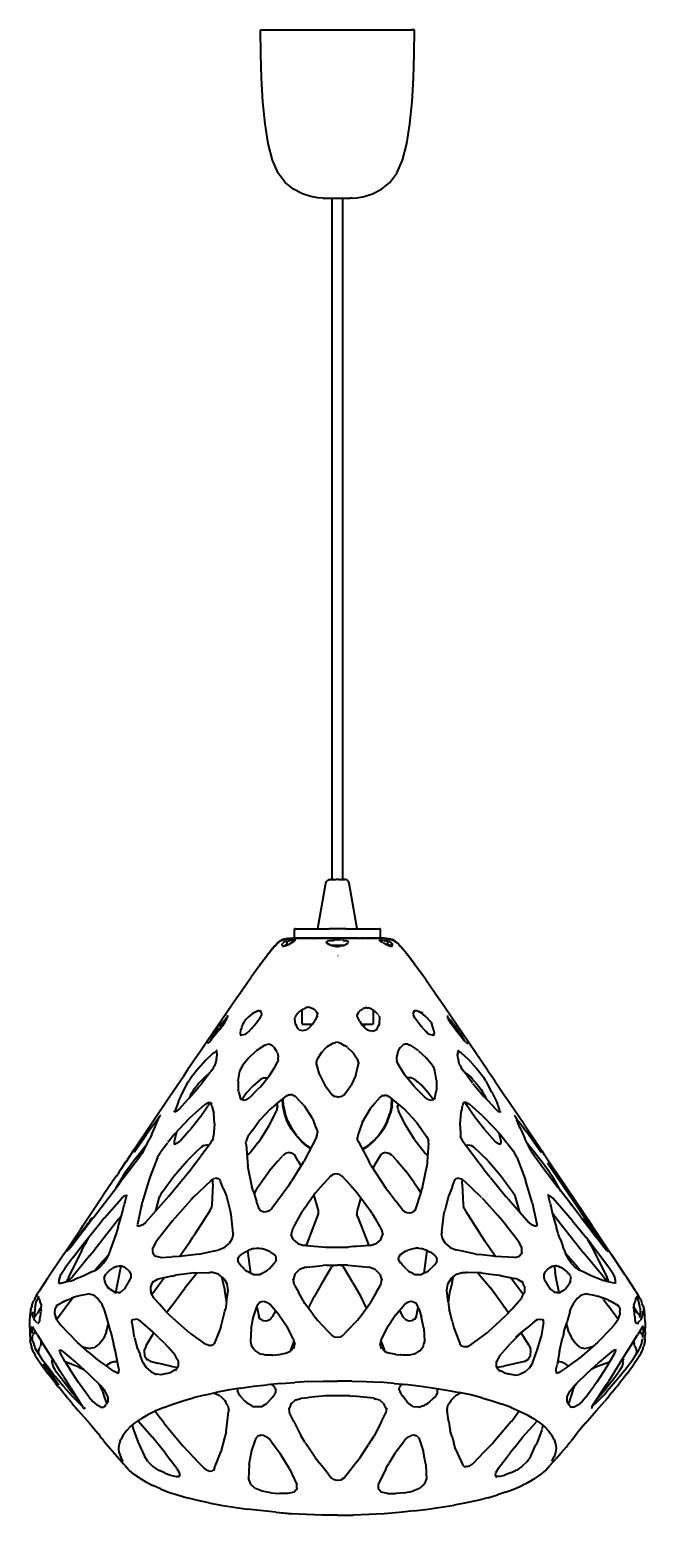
# Model space of a CAD drawing. Header units: millimetres. Extents: x -168 to 168, y 1304 to 2115.
import ezdxf

# ---------------------------------------------------------------- set-up
doc = ezdxf.new("R2010")
doc.units = ezdxf.units.MM
doc.layers.add('G-IMPT', color=7, linetype='Continuous', lineweight=40)

# ---------------------------------------------------------------- blocks, each defined once
blk = doc.blocks.new('ZAHA LIGHT white pendant front')
at = {"layer": 'G-IMPT'}
for p, q in [((-41.89, -13.27), (-42, 0)), ((-42, 0), (-40, 0)), ((-42, 0), (-41.19, 0)), ((-41.19, 0), (-38.8, 0)), ((-40, 0), (-39.23, 0)), ((-39.23, 0), (-36.96, 0)), ((-38.8, 0), (-34.92, 0)), ((-36.96, 0), (-33.26, 0)), ((-34.92, 0), (-29.7, 0)), ((-33.26, 0), (-28.28, 0)), ((-29.7, 0), (-23.33, 0)), ((-28.28, 0), (-22.22, 0)), ((-23.33, 0), (-16.07, 0)), ((-22.22, 0), (-15.31, 0)), ((-16.07, 0), (-8.19, 0)), ((-15.31, 0), (-7.8, 0)), ((-8.19, 0), (0, 0)), ((-7.8, 0), (0, 0)), ((0, 0), (7.8, 0)), ((0, 0), (8.19, 0)), ((7.8, 0), (15.31, 0)), ((8.19, 0), (16.07, 0)), ((15.31, 0), (22.22, 0)), ((16.07, 0), (23.33, 0)), ((22.22, 0), (28.28, 0)), ((23.33, 0), (29.7, 0)), ((28.28, 0), (33.26, 0)), ((29.7, 0), (34.92, 0)), ((33.26, 0), (36.96, 0)), ((34.92, 0), (38.8, 0)), ((36.96, 0), (39.23, 0)), ((38.8, 0), (41.19, 0)), ((39.23, 0), (40, 0)), ((42, 0), (40, 0)), ((41.19, 0), (42, 0)), ((41.89, -13.27), (42, 0)), ((-41.49, -26.53), (-41.89, -13.27)), ((41.49, -26.53), (41.89, -13.27)), ((-40.73, -39.36), (-41.49, -26.53)), ((40.73, -39.36), (41.49, -26.53)), ((-39.53, -51.37), (-40.73, -39.36)), ((39.53, -51.37), (40.73, -39.36)), ((-37.81, -62.15), (-39.53, -51.37)), ((37.81, -62.15), (39.53, -51.37)), ((-35.49, -71.29), (-37.81, -62.15)), ((35.49, -71.29), (37.81, -62.15)), ((-32.49, -78.39), (-35.49, -71.29)), ((32.49, -78.39), (35.49, -71.29)), ((-28.6, -83.5), (-32.49, -78.39)), ((28.6, -83.5), (32.49, -78.39)), ((-24, -87.15), (-28.6, -83.5)), ((-19.16, -89.56), (-24, -87.15)), ((19.16, -89.56), (24, -87.15)), ((24, -87.15), (28.6, -83.5)), ((-14.56, -91.01), (-19.16, -89.56)), ((-10.68, -91.73), (-14.56, -91.01)), ((-8, -91.97), (-10.68, -91.73)), ((-8, -91.97), (-7, -92)), ((-6.87, -92), (-7, -92)), ((-7, -92), (-6.87, -92)), ((-6.87, -92), (-6.47, -92)), ((-6.47, -92), (-5.82, -92)), ((-5.82, -92), (-4.95, -92)), ((-4.95, -92), (-3.89, -92)), ((-3.89, -92), (-2.68, -92)), ((-3, -464), (-3, -92)), ((-2.68, -92), (-1.37, -92)), ((-1.37, -92), (0, -92)), ((0, -92), (1.37, -92)), ((1.37, -92), (2.68, -92)), ((2.68, -92), (3.89, -92)), ((3, -464), (3, -92)), ((3.89, -92), (4.95, -92)), ((4.95, -92), (5.82, -92)), ((5.82, -92), (6.47, -92)), ((6.47, -92), (6.87, -92)), ((6.87, -92), (7, -92)), ((7, -92), (6.87, -92)), ((8, -91.97), (7, -92)), ((8, -91.97), (10.68, -91.73)), ((10.68, -91.73), (14.56, -91.01)), ((14.56, -91.01), (19.16, -89.56))]:
    blk.add_line(p, q, dxfattribs=at)
at = {"layer": 'G-IMPT', "color": 250, "true_color": 0x404040}
for p, q in [((-10.75, -490.79), (-6.35, -465.97)), ((-6.35, -465.97), (-6.22, -465.5)), ((-6.22, -465.5), (-6, -465.08)), ((-6, -465.08), (-5.7, -464.71)), ((-5.7, -464.71), (-5.35, -464.42)), ((-5.35, -464.42), (-4.94, -464.19)), ((-4.94, -464.19), (-4.48, -464.05)), ((-4.48, -464.05), (-4, -464)), ((-3.92, -464), (-4, -464)), ((-4, -464), (-3.92, -464)), ((-3.7, -464), (-3.92, -464)), ((-3.92, -464), (-3.7, -464)), ((-3.33, -464), (-3.7, -464)), ((-3.7, -464), (-3.33, -464)), ((-2.83, -464), (-3.33, -464)), ((-3.33, -464), (-2.83, -464)), ((-2.22, -464), (-2.83, -464)), ((-2.83, -464), (-2.22, -464)), ((-2.22, -464), (-1.53, -464)), ((-1.53, -464), (-0.78, -464)), ((0, -464), (-0.78, -464)), ((0.78, -464), (0, -464)), ((0.78, -464), (1.53, -464)), ((1.53, -464), (2.22, -464)), ((2.22, -464), (2.83, -464)), ((2.83, -464), (2.22, -464)), ((2.83, -464), (3.33, -464)), ((3.33, -464), (2.83, -464)), ((3.33, -464), (3.7, -464)), ((3.7, -464), (3.33, -464)), ((3.7, -464), (3.92, -464)), ((3.92, -464), (3.7, -464)), ((3.92, -464), (4, -464)), ((4, -464), (3.92, -464)), ((4.48, -464.05), (4, -464)), ((4.94, -464.19), (4.48, -464.05)), ((5.35, -464.42), (4.94, -464.19)), ((5.7, -464.71), (5.35, -464.42)), ((6, -465.08), (5.7, -464.71)), ((6.22, -465.5), (6, -465.08)), ((6.35, -465.97), (6.22, -465.5)), ((10.79, -491), (6.35, -465.97)), ((-23.05, -491), (-23.5, -491)), ((-23.5, -496), (-23.5, -491)), ((-23.5, -491), (-23.05, -491)), ((-23.05, -491), (-21.71, -491)), ((-22.5, -491), (-22.07, -491)), ((-21.71, -491), (-19.54, -491)), ((-19.54, -491), (-16.62, -491)), ((-16.62, -491), (-13.06, -491)), ((-13.06, -491), (-8.99, -491)), ((-8.99, -491), (-4.58, -491)), ((0, -491), (-4.58, -491)), ((4.58, -491), (0, -491)), ((4.58, -491), (8.99, -491)), ((8.99, -491), (13.06, -491)), ((13.06, -491), (16.62, -491)), ((16.62, -491), (19.54, -491)), ((19.54, -491), (21.71, -491)), ((21.71, -491), (23.05, -491)), ((22.07, -491), (22.5, -491)), ((23.05, -491), (23.5, -491)), ((23.5, -491), (23.05, -491)), ((23.5, -496), (23.5, -491)), ((-37.92, -504.64), (-35.09, -501.17)), ((-37.92, -504.64), (-35.34, -501.47)), ((-34.19, -500.19), (-37.25, -503.82)), ((-37.25, -503.82), (-35.09, -501.17)), ((-36.38, -502.79), (-37.25, -503.82)), ((-36.38, -502.79), (-32.92, -498.92)), ((-34.19, -500.19), (-36.38, -502.79)), ((-34.26, -500.41), (-36.38, -502.79)), ((-35.09, -501.17), (-35.34, -501.47)), ((-34.19, -500.19), (-35.09, -501.17)), ((-34.26, -500.41), (-32.92, -498.92)), ((-34.19, -500.19), (-32.46, -498.48)), ((-34.19, -500.19), (-32.99, -498.93)), ((-34.19, -500.19), (-33.58, -499.56)), ((-33.58, -499.56), (-32.11, -498.18)), ((-32.46, -498.48), (-33.58, -499.56)), ((-32.92, -498.92), (-33.58, -499.56)), ((-32.76, -498.73), (-32.99, -498.93)), ((-32.8, -498.77), (-31.52, -497.69)), ((-32.8, -498.77), (-31.55, -497.71)), ((-32.46, -498.48), (-32.76, -498.73)), ((-32.75, -498.76), (-32.11, -498.18)), ((-32.46, -498.48), (-31.52, -497.69)), ((-32.46, -498.48), (-32.11, -498.18)), ((-31.73, -497.89), (-32.11, -498.18)), ((-31.73, -497.89), (-30.62, -497.22)), ((-30.86, -497.34), (-31.73, -497.89)), ((-31.35, -497.65), (-31.73, -497.89)), ((-31.55, -497.71), (-31.52, -497.69)), ((-30.07, -496.96), (-31.52, -497.69)), ((-31.52, -497.69), (-30.33, -497.01)), ((-30.86, -497.34), (-31.52, -497.69)), ((-31.35, -497.65), (-30.62, -497.22)), ((-29.69, -496.89), (-31.05, -497.5)), ((-31.05, -497.5), (-30.82, -497.38)), ((-30.86, -497.34), (-29.72, -496.87)), ((-30.07, -496.96), (-30.86, -497.34)), ((-30.86, -497.34), (-30.62, -497.22)), ((-30.82, -497.38), (-29.5, -496.84)), ((-29.69, -496.89), (-30.82, -497.38)), ((-30.35, -497.17), (-30.82, -497.38)), ((-29.72, -496.87), (-30.62, -497.22)), ((-30.35, -497.17), (-29.14, -496.79)), ((-30.35, -497.17), (-29.5, -496.84)), ((-30.35, -497.17), (-30.07, -497.09)), ((-29.24, -496.71), (-30.33, -497.01)), ((-30.25, -500.13), (-30.21, -499.56)), ((-30.25, -500.13), (-30.14, -500.34)), ((-30.21, -499.56), (-30.19, -499.47)), ((-30.19, -497), (-28, -496.47)), ((-30.19, -497), (-28.96, -496.68)), ((-30.19, -499.47), (-30.15, -499.28)), ((-30.15, -499.28), (-30.08, -499.14)), ((-30.14, -500.34), (-30.09, -500.46)), ((-29.98, -499), (-30.08, -499.14)), ((-30.08, -500.25), (-30.05, -500.25)), ((-29.94, -500.54), (-30.08, -500.47)), ((-30.07, -496.96), (-28.01, -496.47)), ((-28.97, -496.67), (-30.07, -496.96)), ((-29.95, -500.25), (-30.05, -500.25)), ((-29.98, -499), (-29.79, -498.76)), ((-29.95, -500.25), (-29.77, -500.24)), ((-29.94, -500.54), (-29.52, -500.55)), ((-29.9, -496.92), (-28.78, -496.65)), ((-29.9, -496.92), (-29.72, -496.87)), ((-28.57, -496.63), (-29.88, -496.94)), ((-29.69, -496.89), (-29.88, -496.94)), ((-29.69, -498.62), (-29.79, -498.76)), ((-29.67, -500.23), (-29.77, -500.24)), ((-29.72, -496.87), (-28.59, -496.61)), ((-29.72, -496.87), (-28.78, -496.65)), ((-29.72, -496.87), (-29.53, -496.82)), ((-29.69, -496.89), (-26.96, -496.38)), ((-29.69, -496.89), (-28.57, -496.63)), ((-29.69, -496.89), (-29.5, -496.84)), ((-29.59, -498.44), (-29.69, -498.62)), ((-29.67, -500.23), (-28.42, -499.87)), ((-29.59, -498.44), (-29.33, -498.29)), ((-29.59, -498.44), (-29.33, -498.29)), ((-29.53, -496.82), (-28.59, -496.61)), ((-28.5, -500.28), (-29.52, -500.55)), ((-28.19, -496.57), (-29.5, -496.84)), ((-28.91, -498.15), (-29.33, -498.29)), ((-29.24, -496.71), (-28.21, -496.48)), ((-29.17, -496.77), (-26.1, -496.26)), ((-29.17, -496.77), (-28.21, -496.55)), ((-29.14, -496.79), (-28.01, -496.56)), ((-26.35, -496.27), (-28.97, -496.67)), ((-28.97, -496.67), (-28.01, -496.47)), ((-28.97, -496.67), (-28.59, -496.61)), ((-28, -496.47), (-28.96, -496.68)), ((-28.31, -497.91), (-28.91, -498.15)), ((-28.84, -496.82), (-26.62, -496.37)), ((-28.84, -496.82), (-27.69, -496.58)), ((-28.77, -496.66), (-26.62, -496.29)), ((-28.77, -496.66), (-28.57, -496.63)), ((-26.35, -496.27), (-28.59, -496.61)), ((-26.62, -496.29), (-28.57, -496.63)), ((-27.16, -496.4), (-28.57, -496.63)), ((-28.03, -496.55), (-28.57, -496.63)), ((-28.5, -500.28), (-28.21, -500.2)), ((-28.2, -499.76), (-28.42, -499.87)), ((-28.31, -497.91), (-27.95, -497.8)), ((-27.08, -496.3), (-28.21, -496.48)), ((-27.17, -496.39), (-28.21, -496.55)), ((-27.43, -499.86), (-28.21, -500.2)), ((-27.5, -499.43), (-28.2, -499.76)), ((-28.15, -496.48), (-23.76, -496.05)), ((-28.15, -496.48), (-23.76, -496.05)), ((-28.15, -496.48), (-24.41, -496.07)), ((-26.87, -496.3), (-28.15, -496.48)), ((-27.95, -497.8), (-26.82, -497.59)), ((-26.62, -496.37), (-27.69, -496.58)), ((-27.5, -499.88), (-27.5, -497.83)), ((-27.43, -499.86), (-26.72, -499.55)), ((-27.17, -496.39), (-26.1, -496.26)), ((-27.08, -496.3), (-25.77, -496.18)), ((-26.87, -496.3), (-24.72, -496.1)), ((-26.82, -497.59), (-26.32, -497.52)), ((-26.72, -499.55), (-26.4, -499.36)), ((-26.62, -496.29), (-22.2, -496.04)), ((-26.62, -496.29), (-23.48, -496.08)), ((-26.62, -496.34), (-25.86, -496.25)), ((-25.86, -496.25), (-26.62, -496.36)), ((-26.4, -499.36), (-25.44, -498.83)), ((-26.33, -496.41), (-23.44, -496.17)), ((-26.33, -496.41), (-24.57, -496.26)), ((-25.63, -497.42), (-26.32, -497.52)), ((-26.09, -496.27), (-23.48, -496.08)), ((-24.53, -496.15), (-26.09, -496.27)), ((-25.77, -496.18), (-24.72, -496.1)), ((-23.28, -497.12), (-25.63, -497.42)), ((-24.89, -497.34), (-25.47, -497.4)), ((-25.44, -498.83), (-24.6, -498.31)), ((-25.12, -496.24), (-20.95, -496.04)), ((-23.59, -496.15), (-25.12, -496.24)), ((-24.72, -496.1), (-18.74, -496.04)), ((-24.72, -496.1), (-22.2, -496.04)), ((-24.72, -496.1), (-23.76, -496.05)), ((-24.72, -496.1), (-23.76, -496.05)), ((-24.25, -498.08), (-24.6, -498.31)), ((-24.57, -496.26), (-23.44, -496.17)), ((-24.53, -496.15), (-23.48, -496.08)), ((-24.41, -496.07), (-22.88, -496.03)), ((-24.41, -496.07), (-23.76, -496.05)), ((-24.41, -496.07), (-23.76, -496.05)), ((-23.28, -497.12), (-24.34, -497.24)), ((-24.25, -498.08), (-23.88, -497.89)), ((-24.1, -496.13), (-21.87, -496.04)), ((-24.1, -496.13), (-22.94, -496.07)), ((-23.88, -497.89), (-23.71, -497.79)), ((-23.76, -496.05), (-22.88, -496.03)), ((-22.88, -496.03), (-23.76, -496.05)), ((-23.63, -497.69), (-23.71, -497.79)), ((-23.57, -497.58), (-23.63, -497.69)), ((-23.59, -496.15), (-20.95, -496.04)), ((-23.41, -497.43), (-23.57, -497.58)), ((-23.05, -496), (-23.5, -496)), ((-23.5, -496), (-23.05, -496)), ((-23.48, -496.08), (-22.2, -496.04)), ((-23.41, -497.12), (-23, -497.1)), ((-23.41, -497.12), (-23, -497.11)), ((-23.17, -497.2), (-23.41, -497.43)), ((-23.19, -496.08), (-20.62, -496.02)), ((-21.6, -496.04), (-23.19, -496.08)), ((-19.61, -496.02), (-23.17, -496.17)), ((-23.17, -496.17), (-22.05, -496.09)), ((-23.17, -497.2), (-23.08, -497.13)), ((-23, -497.08), (-23.08, -497.13)), ((-23.05, -496), (-21.87, -496)), ((-21.87, -496.04), (-22.94, -496.07)), ((-22.1, -496.02), (-22.88, -496.03)), ((-22.88, -496.03), (-21.1, -496.02)), ((-22.88, -496.03), (-22.1, -496.02)), ((-20.95, -496.05), (-22.79, -496.15)), ((-22.04, -496.1), (-22.79, -496.15)), ((-20.62, -496.02), (-22.72, -496.07)), ((-21.36, -496.04), (-22.72, -496.07)), ((-22.2, -496.04), (-20.62, -496.02)), ((-22.2, -496.04), (-20.62, -496.02)), ((-22.2, -496.04), (-19.08, -496.03)), ((-21.1, -496.02), (-22.1, -496.02)), ((-19.65, -496.05), (-22.1, -496.15)), ((-20.24, -496.05), (-22.1, -496.15)), ((-21.86, -496.02), (-21.1, -496.02)), ((-20.95, -496.05), (-21.82, -496.08)), ((-20.95, -496.05), (-21.82, -496.09)), ((-21.71, -496), (-19.54, -496)), ((-20.08, -496.02), (-21.6, -496.04)), ((-21.6, -496.04), (-20.62, -496.02)), ((-17.43, -496.06), (-21.6, -496.04)), ((-21.36, -496.04), (-20.62, -496.02)), ((-18.92, -496.03), (-21.36, -496.04)), ((-18.21, -496.04), (-21.36, -496.04)), ((-20.94, -496.04), (-19.57, -496.02)), ((-19.61, -496.02), (-20.94, -496.04)), ((-18.37, -496.03), (-20.94, -496.04)), ((-20.94, -496.04), (-18.92, -496.03)), ((-20.93, -496.02), (-19.08, -496.03)), ((-20.81, -496.04), (-19.56, -496.02)), ((-20.81, -496.04), (-18.02, -496.02)), ((-18.11, -496.02), (-20.75, -496.04)), ((-20.75, -496.04), (-19.61, -496.02)), ((-20.75, -496.04), (-19.56, -496.02)), ((-19.58, -496.03), (-20.62, -496.02)), ((-19.79, -496.02), (-20.62, -496.02)), ((-19.83, -496.02), (-20.08, -496.02)), ((-18.92, -496.03), (-20.08, -496.02)), ((-17.3, -496.04), (-20.08, -496.02)), ((-18.37, -496.03), (-19.83, -496.02)), ((-18.11, -496.02), (-19.82, -496.02)), ((-19.82, -496.02), (-18.74, -496.02)), ((-19.08, -496.03), (-19.58, -496.03)), ((-19.58, -496.03), (-18.74, -496.04)), ((-18.11, -496.02), (-19.57, -496.02)), ((-19.57, -496.02), (-18.92, -496.03)), ((-19.57, -496.02), (-17.63, -496.04)), ((-18.11, -496.02), (-19.53, -496.02)), ((-19.53, -496.02), (-18.02, -496.02)), ((-19.51, -496), (-16.62, -496)), ((-17.67, -496.06), (-19.47, -496.03)), ((-18.21, -496.04), (-19.47, -496.03)), ((-18.47, -496.04), (-19.47, -496.03)), ((-18.74, -496.04), (-19.47, -496.03)), ((-19.44, -496.02), (-18.02, -496.02)), ((-17.2, -496.09), (-19.08, -496.03)), ((-18.74, -496.04), (-19.08, -496.03)), ((-19.08, -496.03), (-18.74, -496.04)), ((-18.92, -496.03), (-17.3, -496.04)), ((-18.92, -496.03), (-17.63, -496.04)), ((-18.74, -496.02), (-17.74, -496.02)), ((-17.67, -496.06), (-18.74, -496.04)), ((-18.74, -496.04), (-17.2, -496.09)), ((-18.74, -496.04), (-17.97, -496.06)), ((-17.43, -496.06), (-18.47, -496.04)), ((-18.11, -496.02), (-15.04, -496.12)), ((-18.11, -496.02), (-17.31, -496.04)), ((-17.12, -496.02), (-18.02, -496.02)), ((-17.2, -496.09), (-17.97, -496.06)), ((-17.2, -496.09), (-17.97, -496.06)), ((-16.49, -496.06), (-17.31, -496.04)), ((-17.3, -496.04), (-16.27, -496.09)), ((-17.3, -496.04), (-15.85, -496.12)), ((-16.27, -496.04), (-17.21, -496.08)), ((-16.13, -496.16), (-17.16, -496.07)), ((-16.84, -496.09), (-17.16, -496.07)), ((-17.12, -496.02), (-14.95, -496.09)), ((-14.59, -496.03), (-16.93, -496.04)), ((-15.39, -496.03), (-16.93, -496.04)), ((-16.13, -496.16), (-16.84, -496.09)), ((-16.62, -496), (-13.06, -496)), ((-15.9, -496.09), (-16.49, -496.06)), ((-16.27, -496.09), (-15.85, -496.12)), ((-16.17, -496.02), (-14.7, -496.02)), ((-16.16, -496.28), (-16.13, -496.16)), ((-16.13, -496.16), (-16.16, -496.24)), ((-16.16, -496.28), (-16.16, -496.24)), ((-15.04, -496.12), (-15.9, -496.09)), ((-13.34, -496.02), (-15.51, -496.08)), ((-14.7, -496.03), (-15.39, -496.03)), ((-15.35, -496.03), (-14.59, -496.03)), ((-14.42, -496.26), (-14.71, -496.22)), ((-14.7, -496.02), (-13.34, -496.02)), ((-14.01, -496.03), (-14.7, -496.03)), ((-14.01, -496.03), (-13.34, -496.02)), ((-9.98, -496.06), (-14.01, -496.03)), ((-14.01, -496.03), (-13.11, -496.03)), ((-11.83, -496.12), (-13.9, -496.04)), ((-13.34, -496.06), (-13.9, -496.04)), ((-10.29, -496.04), (-13.77, -496.18)), ((-13.77, -496.18), (-12.76, -496.13)), ((-12.15, -496.02), (-13.34, -496.02)), ((-12.71, -496.02), (-13.34, -496.02)), ((-11.83, -496.12), (-13.34, -496.06)), ((-13.11, -496.03), (-11.5, -496.04)), ((-13.06, -496), (-8.99, -496)), ((-10.29, -496.04), (-12.76, -496.13)), ((-12.71, -496.02), (-11.73, -496.02)), ((-12.67, -496.29), (-10.33, -496.08)), ((-12.67, -496.29), (-11.42, -496.17)), ((-12.34, -496.04), (-9.32, -496.12)), ((-12.34, -496.04), (-10.48, -496.09)), ((-12.15, -496.02), (-10.75, -496.02)), ((-10.55, -496.01), (-11.73, -496.02)), ((-10.33, -496.08), (-11.42, -496.17)), ((-9.37, -496.02), (-10.55, -496.01)), ((-9.32, -496.12), (-10.48, -496.09)), ((-9.37, -496.02), (-7.28, -496.02)), ((-8.22, -496.02), (-9.29, -496.02)), ((-7.27, -496.03), (-9.29, -496.02)), ((-8.99, -496), (-4.58, -496)), ((-5.38, -496.02), (-7.28, -496.02)), ((-7.12, -496.02), (-7.28, -496.02)), ((-7.28, -496.02), (-6.97, -496.04)), ((-6.32, -496.03), (-7.27, -496.03)), ((-7.12, -496.02), (-6.97, -496.04)), ((-4.05, -496.03), (-6.32, -496.03)), ((-5.99, -498.6), (-6.25, -498.24)), ((-6.16, -498.19), (-5.96, -498.02)), ((-4.05, -496.03), (-6.08, -496.08)), ((-6.08, -496.08), (-4.86, -496.04)), ((-5.99, -498.6), (-5.73, -498.85)), ((-5.79, -497.93), (-5.96, -498.02)), ((-5.79, -497.93), (-5.41, -497.78)), ((-5.73, -498.85), (-5.41, -499.03)), ((-4.58, -497.58), (-5.41, -497.78)), ((-5.41, -499.03), (-5.08, -499.21)), ((-5.38, -496.02), (-4.02, -496.04)), ((-4.21, -499.7), (-5.08, -499.21)), ((-5.07, -496.03), (-4.02, -496.04)), ((-5.07, -496.03), (-4.06, -496.03)), ((-4.05, -496.03), (-4.86, -496.04)), ((0, -496), (-4.58, -496)), ((-4.41, -497.54), (-4.58, -497.58)), ((-4.21, -497.5), (-4.41, -497.54)), ((-3.27, -497.38), (-4.21, -497.5)), ((-4.21, -499.7), (-3.82, -499.84)), ((-4.06, -496.03), (-3.51, -496.02)), ((-3.5, -496.03), (-4.05, -496.03)), ((-3.36, -500), (-3.82, -499.84)), ((-1.65, -496.02), (-3.51, -496.02)), ((-3.5, -496.03), (-2.56, -496.02)), ((-3.36, -500), (-2.46, -500.32)), ((0, -500.01), (-3.36, -500.01)), ((-3.27, -497.38), (-2.8, -497.33)), ((0, -496.02), (-2.56, -496.02)), ((-2.46, -497.29), (-1.69, -497.13)), ((-2.46, -497.29), (-1.87, -497.2)), ((-1.74, -500.44), (-2.46, -500.32)), ((0, -497.01), (-2.28, -497.01)), ((-1.74, -500.44), (-0.54, -500.65)), ((-0.79, -496.02), (-1.65, -496.02)), ((-0.79, -496.02), (0, -496.01)), ((-0.54, -500.65), (-0.19, -500.67)), ((-0.19, -500.67), (0.17, -500.67)), ((-0.01, -496.99), (0.19, -497)), ((4.58, -496), (0, -496)), ((0.78, -496.02), (0, -496.01)), ((0, -496.02), (4.06, -496.03)), ((2.27, -497.01), (0, -497.01)), ((3.27, -500.01), (0, -500.01)), ((0.52, -500.65), (0.17, -500.67)), ((0.52, -500.65), (1.48, -500.48)), ((0.78, -496.02), (2.56, -496.02)), ((1.43, -496.04), (4.05, -496.03)), ((2.44, -500.31), (1.48, -500.48)), ((2.44, -500.31), (4.28, -499.65)), ((4.01, -496.04), (2.56, -496.02)), ((3.27, -497.38), (2.79, -497.33)), ((3.27, -497.38), (3.9, -497.47)), ((4.2, -497.5), (3.9, -497.47)), ((5.38, -496.02), (4.05, -496.03)), ((4.06, -496.03), (4.45, -496.03)), ((4.5, -497.56), (4.2, -497.5)), ((4.73, -499.4), (4.28, -499.65)), ((4.45, -496.03), (5.39, -496.03)), ((5.89, -497.98), (4.5, -497.56)), ((4.58, -496), (8.99, -496)), ((4.73, -499.4), (5.71, -498.84)), ((6.08, -496.03), (4.8, -496.04)), ((6.31, -496.02), (5.38, -496.02)), ((6.33, -496.03), (5.39, -496.03)), ((6.08, -498.47), (5.71, -498.84)), ((5.89, -497.98), (6.03, -498.08)), ((6.15, -498.19), (6.03, -498.08)), ((6.08, -498.47), (6.24, -498.24)), ((7.27, -496.02), (6.31, -496.02)), ((6.33, -496.03), (7.28, -496.03)), ((8.26, -496.02), (7.27, -496.02)), ((8.22, -496.02), (7.28, -496.03)), ((9.29, -496.02), (8.26, -496.02)), ((8.99, -496), (13.06, -496)), ((11.73, -496.02), (9.29, -496.02)), ((9.29, -496.02), (10.32, -496.08)), ((10.93, -496.02), (12.35, -496.03)), ((11.73, -496.02), (12.14, -496.02)), ((12.14, -496.02), (13.34, -496.02)), ((12.35, -496.03), (12.71, -496.02)), ((13.35, -496.03), (12.71, -496.02)), ((13.06, -496), (16.62, -496)), ((14.01, -496.02), (13.34, -496.02)), ((13.35, -496.03), (14.02, -496.03)), ((14.7, -496.02), (14.01, -496.02)), ((14.71, -496.03), (14.02, -496.03)), ((14.59, -496.03), (16.17, -496.02)), ((14.59, -496.03), (18.42, -496.04)), ((14.7, -496.02), (15.38, -496.02)), ((14.71, -496.03), (15.4, -496.03)), ((16.18, -496.02), (15.36, -496.03)), ((16.28, -496.04), (15.36, -496.03)), ((16.1, -496.02), (15.38, -496.02)), ((16.28, -496.04), (15.4, -496.03)), ((18.42, -496.04), (16.1, -496.02)), ((18.27, -496.01), (16.17, -496.02)), ((16.18, -496.02), (17.75, -496.02)), ((16.62, -496), (19.54, -496)), ((18.2, -496.04), (17.67, -496.06)), ((17.75, -496.02), (18.03, -496.02)), ((19.54, -496.03), (17.87, -496.06)), ((18.74, -496.04), (17.87, -496.06)), ((19.19, -496.03), (17.94, -496.04)), ((17.94, -496.04), (20.09, -496.03)), ((18.02, -496.02), (20.79, -496.04)), ((18.02, -496.02), (20.75, -496.04)), ((20.93, -496.05), (18.03, -496.02)), ((20.76, -496.04), (18.11, -496.02)), ((20.93, -496.05), (18.11, -496.02)), ((18.92, -496.03), (18.2, -496.04)), ((18.27, -496.01), (19.81, -496.02)), ((18.37, -496.03), (20.08, -496.02)), ((19.83, -496.02), (18.37, -496.03)), ((19.54, -496.03), (18.74, -496.04)), ((19.79, -496.02), (19.19, -496.03)), ((20.33, -496.02), (19.19, -496.03)), ((19.19, -496.03), (20.09, -496.03)), ((19.19, -496.03), (19.47, -496.03)), ((19.19, -496.03), (21.37, -496.04)), ((19.79, -496.02), (19.47, -496.03)), ((19.54, -496), (21.71, -496)), ((19.79, -496.02), (21.44, -496.02)), ((24.26, -496.09), (19.79, -496.02)), ((19.79, -496.02), (20.33, -496.02)), ((19.81, -496.02), (20.79, -496.04)), ((20.09, -496.03), (19.83, -496.02)), ((20.08, -496.02), (20.33, -496.02)), ((20.09, -496.03), (21.37, -496.04)), ((21.6, -496.04), (20.33, -496.02)), ((20.33, -496.02), (23.19, -496.08)), ((20.33, -496.02), (22.2, -496.04)), ((20.79, -496.04), (20.75, -496.04)), ((22.1, -496.02), (21.44, -496.02)), ((21.6, -496.04), (23.19, -496.08)), ((21.71, -496), (23.05, -496)), ((23.15, -496.04), (22.1, -496.02)), ((24.26, -496.09), (22.2, -496.04)), ((22.71, -496.07), (25.65, -496.23)), ((22.71, -496.07), (23.91, -496.14)), ((25.28, -496.24), (22.72, -496.07)), ((22.72, -496.07), (23.91, -496.14)), ((22.84, -497.16), (22.92, -497.25)), ((23.17, -497.19), (22.84, -497.16)), ((24.3, -496.14), (22.87, -496.09)), ((23.04, -497.35), (22.92, -497.25)), ((23.13, -497.42), (23.04, -497.35)), ((23.05, -496), (23.5, -496)), ((23.5, -496), (23.05, -496)), ((23.13, -497.42), (23.33, -497.64)), ((23.15, -496.04), (24.42, -496.07)), ((25.68, -497.45), (23.17, -497.19)), ((24.3, -496.14), (23.2, -496.09)), ((23.41, -497.75), (23.33, -497.64)), ((23.65, -497.88), (23.41, -497.75)), ((26.78, -496.37), (23.48, -496.08)), ((23.48, -496.08), (24.53, -496.15)), ((23.65, -497.88), (23.97, -498.03)), ((25.28, -496.24), (23.91, -496.14)), ((25.65, -496.23), (23.91, -496.14)), ((24.25, -498.22), (23.97, -498.03)), ((24.25, -498.22), (24.39, -498.33)), ((24.81, -498.58), (24.39, -498.33)), ((25.17, -496.12), (24.42, -496.07)), ((25.52, -496.14), (24.42, -496.07)), ((24.42, -496.07), (25.17, -496.12)), ((24.72, -496.1), (24.42, -496.09)), ((24.53, -496.14), (25.87, -496.25)), ((24.53, -496.14), (27.59, -496.43)), ((26.78, -496.37), (24.53, -496.15)), ((25.03, -498.69), (24.88, -498.62)), ((25.03, -498.69), (25.49, -498.96)), ((25.17, -496.12), (25.52, -496.14)), ((25.52, -496.14), (25.17, -496.12)), ((26.67, -499.58), (25.49, -498.96)), ((25.52, -496.14), (26.07, -496.19)), ((25.68, -497.45), (26.24, -497.53)), ((27.17, -496.39), (25.87, -496.25)), ((26.88, -496.3), (26.07, -496.19)), ((27.49, -497.74), (26.25, -497.53)), ((29.24, -496.71), (26.34, -496.28)), ((27.58, -496.44), (26.34, -496.28)), ((26.44, -496.39), (27.64, -496.52)), ((26.67, -499.58), (27.09, -499.75)), ((29.34, -496.78), (26.79, -496.36)), ((26.79, -496.36), (29.71, -496.87)), ((26.87, -496.3), (28.01, -496.47)), ((26.87, -496.3), (28.21, -496.48)), ((26.88, -496.3), (28.01, -496.47)), ((27.95, -500.14), (27.09, -499.75)), ((27.17, -496.39), (27.59, -496.43)), ((27.49, -497.74), (27.7, -497.78)), ((27.5, -499.94), (27.5, -497.74)), ((27.98, -499.64), (27.5, -499.42)), ((28.52, -498.07), (27.7, -497.78)), ((29.24, -496.71), (27.72, -496.46)), ((27.95, -500.14), (28.97, -500.42)), ((27.98, -499.64), (28.39, -499.84)), ((29.24, -496.71), (28.21, -496.48)), ((28.96, -500), (28.39, -499.84)), ((28.52, -498.07), (29.37, -498.44)), ((29.51, -496.84), (28.58, -496.62)), ((28.58, -496.62), (29.7, -496.89)), ((28.77, -496.66), (29.88, -496.93)), ((28.77, -496.66), (29.7, -496.89)), ((29.64, -500.2), (28.96, -500)), ((29.21, -500.48), (28.97, -500.42)), ((29.21, -500.48), (29.41, -500.51)), ((29.24, -496.71), (30.33, -497.01)), ((30.38, -497.13), (29.34, -496.78)), ((29.34, -496.78), (29.71, -496.87)), ((29.34, -496.78), (30.61, -497.22)), ((29.44, -498.6), (29.37, -498.44)), ((29.41, -500.51), (29.74, -500.49)), ((29.71, -498.92), (29.44, -498.6)), ((29.51, -496.84), (29.7, -496.89)), ((29.64, -500.2), (29.87, -500.23)), ((30.59, -497.26), (29.7, -496.89)), ((29.88, -496.93), (29.7, -496.89)), ((30.83, -497.38), (29.7, -496.89)), ((29.71, -496.87), (30.61, -497.22)), ((29.71, -496.87), (31.42, -497.63)), ((29.81, -499.07), (29.71, -498.92)), ((29.74, -500.49), (29.8, -500.46)), ((29.81, -499.07), (29.89, -499.27)), ((29.82, -500.43), (30, -500.05)), ((31.25, -497.59), (29.88, -496.93)), ((29.88, -496.93), (30.83, -497.38)), ((29.97, -499.64), (29.89, -499.27)), ((29.97, -499.64), (29.99, -499.87)), ((29.99, -499.95), (29.99, -499.87)), ((30, -500.05), (29.99, -499.95)), ((31.55, -497.7), (30.29, -497)), ((31.52, -497.68), (30.29, -497)), ((31.55, -497.7), (30.33, -497.01)), ((30.38, -497.13), (30.61, -497.22)), ((30.59, -497.26), (31.31, -497.72)), ((30.59, -497.26), (30.83, -497.38)), ((30.61, -497.22), (30.85, -497.34)), ((31.25, -497.59), (30.83, -497.38)), ((32.11, -498.18), (30.85, -497.34)), ((30.85, -497.34), (31.27, -497.56)), ((31.14, -498.58), (31.18, -498.6)), ((32.76, -498.73), (31.27, -497.56)), ((31.42, -497.63), (31.27, -497.56)), ((33.13, -499.06), (31.42, -497.63)), ((31.42, -497.63), (32.98, -498.93)), ((31.55, -497.7), (31.52, -497.68)), ((33.13, -499.06), (31.55, -497.7)), ((32.76, -498.73), (32.11, -498.18)), ((34.69, -500.73), (32.76, -498.73)), ((34.18, -500.18), (32.76, -498.73)), ((32.76, -498.73), (32.98, -498.93)), ((34.18, -500.18), (32.92, -498.92)), ((33.13, -499.06), (32.98, -498.93)), ((33.13, -499.06), (34.69, -500.73)), ((34.69, -500.73), (34.18, -500.18)), ((37.91, -504.63), (34.69, -500.73)), ((-42.52, -510.79), (-47.25, -517.45)), ((-42.52, -510.79), (-41.85, -509.88)), ((-41.85, -509.88), (-38.35, -505.2)), ((-37.92, -504.64), (-38.35, -505.2)), ((-37.25, -503.82), (-37.92, -504.64)), ((42.51, -510.78), (37.91, -504.63)), ((41.84, -509.88), (37.91, -504.63)), ((37.91, -504.63), (38.34, -505.19)), ((42.51, -510.78), (38.34, -505.19)), ((42.51, -510.78), (41.84, -509.88)), ((48.19, -518.74), (42.51, -510.78)), ((-54.62, -528.04), (-47.25, -517.45)), ((48.19, -518.74), (55.73, -529.59)), ((-54.62, -528.04), (-76.9, -560.69)), ((-54.62, -528.04), (-76.04, -559.39)), ((-20.89, -536.34), (-19.35, -535.2)), ((-19.5, -535.32), (-19.5, -542.91)), ((-18.67, -534.84), (-19.35, -535.2)), ((-18.45, -534.73), (-18.2, -534.6)), ((-17.45, -534.2), (-18.2, -534.6)), ((-16.17, -533.83), (-17.45, -534.2)), ((-16.17, -533.83), (-15.68, -533.84)), ((-14.9, -533.86), (-15.68, -533.84)), ((-14.9, -533.86), (-13.77, -534.23)), ((-13.77, -534.23), (-12.67, -534.93)), ((-11.76, -535.81), (-12.67, -534.93)), ((12.27, -535.83), (12.67, -535.41)), ((13.79, -534.65), (12.67, -535.41)), ((14.56, -534.25), (14.02, -534.53)), ((14.56, -534.25), (15.18, -534.1)), ((16.07, -534.07), (15.18, -534.1)), ((16.25, -534.06), (16.93, -534.18)), ((17.84, -534.49), (16.93, -534.18)), ((19.52, -535.41), (17.84, -534.49)), ((19.5, -535.41), (19.5, -536.13)), ((19.52, -535.41), (20.43, -536.1)), ((65.48, -543.85), (55.73, -529.59)), ((-63.32, -542.75), (-64.73, -544.73)), ((-64.34, -545.72), (-62, -542.61)), ((-61.66, -540.68), (-63.32, -542.75)), ((-62, -542.61), (-61.45, -541.79)), ((-61.66, -540.68), (-60.26, -539.08)), ((-61.45, -541.79), (-60.97, -540.99)), ((-60.61, -540.26), (-60.97, -540.99)), ((-60.61, -540.26), (-60.35, -539.64)), ((-60.04, -538.65), (-60.35, -539.64)), ((-60.26, -539.08), (-60.19, -539.01)), ((-60.04, -538.65), (-59.99, -538.05)), ((-52.3, -544.66), (-51.42, -542.43)), ((-51.42, -542.43), (-50.89, -541.54)), ((-50.03, -540.52), (-50.89, -541.54)), ((-48.77, -539.19), (-50.03, -540.52)), ((-46.58, -537.37), (-48.77, -539.19)), ((-46.81, -545.26), (-44.26, -542.38)), ((-45.17, -536.47), (-46.58, -537.37)), ((-45.17, -536.47), (-44.52, -536.06)), ((-44.52, -536.06), (-43.4, -535.67)), ((-42.28, -539.69), (-44.26, -542.38)), ((-43.01, -535.68), (-43.4, -535.67)), ((-43.01, -535.68), (-42.42, -535.7)), ((-42.42, -535.7), (-42.01, -535.96)), ((-42.28, -539.69), (-41.83, -538.86)), ((-41.73, -536.13), (-42.25, -535.57)), ((-42.07, -535.84), (-42.25, -535.57)), ((-42.02, -535.92), (-42.07, -535.84)), ((-41.79, -536.39), (-42.02, -535.92)), ((-41.73, -536.13), (-42.01, -535.96)), ((-41.83, -538.86), (-41.58, -538.04)), ((-41.55, -537.28), (-41.79, -536.39)), ((-41.55, -537.28), (-41.58, -538.04)), ((-23.27, -540.02), (-23.17, -539.33)), ((-23.13, -541.99), (-23.27, -540.02)), ((-22.9, -538.63), (-23.17, -539.33)), ((-22.72, -543.65), (-23.13, -541.99)), ((-22.9, -538.63), (-22.46, -537.97)), ((-22.87, -543.17), (-22.72, -543.65)), ((-22.85, -543.17), (-22.07, -545.07)), ((-21.59, -537.05), (-22.46, -537.97)), ((-21.59, -537.05), (-20.89, -536.34)), ((-19.2, -543), (-19.5, -543)), ((-19.5, -543), (-19.2, -543)), ((-19.2, -543), (-18.32, -543)), ((-18.32, -543), (-16.89, -543)), ((-16.89, -543), (-14.94, -543)), ((-13.75, -542.96), (-15.55, -545.05)), ((-14.94, -543), (-13.75, -543)), ((-13.75, -542.96), (-12.26, -540.78)), ((-11.13, -538.48), (-12.26, -540.78)), ((-11.76, -535.81), (-11.05, -536.83)), ((-11.13, -538.48), (-10.94, -537.72)), ((-11.05, -536.83), (-10.79, -537.54)), ((-10.79, -537.54), (-10.98, -536.97)), ((-10.94, -537.72), (-10.98, -536.97)), ((11.34, -536.77), (10.81, -537.89)), ((11.11, -537.38), (10.81, -537.89)), ((11.34, -536.77), (10.83, -537.99)), ((10.83, -538.69), (10.83, -537.99)), ((10.95, -539.11), (10.83, -538.69)), ((12.13, -541.53), (10.95, -539.11)), ((11.11, -537.38), (11.59, -536.56)), ((11.93, -536.2), (11.59, -536.56)), ((11.93, -536.2), (12.27, -535.83)), ((12.13, -541.53), (13.56, -543.55)), ((13.17, -543), (14.94, -543)), ((14.94, -543), (16.89, -543)), ((16.89, -543), (18.32, -543)), ((18.32, -543), (19.2, -543)), ((19.5, -543), (19.2, -543)), ((19.5, -543), (19.2, -543)), ((19.5, -536.19), (19.5, -543)), ((20.88, -536.44), (20.43, -536.1)), ((21.79, -537.36), (20.88, -536.44)), ((21.79, -537.36), (22.11, -537.7)), ((22.28, -537.88), (22.46, -538.14)), ((22.95, -542.1), (22.42, -544.13)), ((22.73, -538.56), (22.46, -538.14)), ((22.73, -538.56), (23.01, -539.26)), ((22.95, -542.1), (23.11, -539.97)), ((23.11, -539.97), (23.01, -539.26)), ((41.43, -537.64), (41.64, -536.44)), ((41.43, -537.64), (41.63, -538.48)), ((42.11, -535.66), (41.55, -536.22)), ((42.23, -535.79), (41.55, -536.22)), ((41.63, -538.48), (42.06, -539.35)), ((42.11, -535.66), (41.64, -536.44)), ((44, -542.17), (42.06, -539.35)), ((43.2, -535.76), (42.23, -535.79)), ((46.65, -537.01), (43.2, -535.76)), ((45.79, -544.32), (44, -542.17)), ((46.68, -537.01), (44.33, -536.13)), ((44.48, -536.22), (44.33, -536.13)), ((46.4, -537.44), (44.48, -536.22)), ((48.41, -539.07), (46.4, -537.44)), ((48.41, -539.07), (50.25, -540.98)), ((50.25, -540.98), (50.75, -541.62)), ((51, -542.02), (50.75, -541.62)), ((51, -542.02), (51.48, -542.93)), ((52.14, -544.74), (51.48, -542.93)), ((60.13, -538.35), (60.15, -538.64)), ((60.15, -538.71), (60.14, -538.87)), ((60.14, -538.87), (60.19, -539.07)), ((60.15, -538.71), (60.15, -538.64)), ((60.26, -539.33), (60.19, -539.07)), ((60.43, -539.85), (60.26, -539.33)), ((60.52, -539.51), (60.36, -539.35)), ((60.66, -540.42), (60.43, -539.85)), ((61.74, -540.9), (60.52, -539.51)), ((61.02, -541.17), (60.66, -540.42)), ((61.02, -541.17), (61.23, -541.51)), ((61.51, -541.99), (61.23, -541.51)), ((62.09, -542.83), (61.51, -541.99)), ((63.26, -542.78), (61.74, -540.9)), ((64.42, -545.9), (62.09, -542.83)), ((64.84, -544.91), (63.26, -542.78)), ((-70.05, -552.72), (-69.09, -551.63)), ((-68.6, -550.54), (-69.55, -552.15)), ((-66.74, -548.72), (-69.09, -551.63)), ((-68.6, -550.54), (-67.37, -548.64)), ((-68.34, -549.72), (-64.96, -544.72)), ((-67.37, -548.64), (-66.06, -546.66)), ((-64.34, -545.72), (-66.74, -548.72)), ((-65.65, -546.05), (-66.06, -546.66)), ((-65.22, -545.42), (-65.65, -546.05)), ((-65.22, -545.42), (-64.8, -544.81)), ((-52.13, -549.01), (-53.2, -548.65)), ((-53.2, -548.65), (-52.67, -549.22)), ((-52.98, -548.13), (-52.77, -546.41)), ((-52.67, -549.22), (-52.98, -548.13)), ((-52.77, -546.41), (-52.48, -545.34)), ((-52.34, -544.83), (-52.48, -545.34)), ((-50.53, -548.6), (-52.13, -549.01)), ((-50.53, -548.6), (-48.9, -547.43)), ((-46.81, -545.26), (-48.9, -547.43)), ((-20.91, -546.14), (-22.07, -545.07)), ((-20.91, -546.14), (-19.14, -546.5)), ((-19.14, -546.5), (-17.18, -546.13)), ((-15.55, -545.05), (-17.18, -546.13)), ((13.56, -543.55), (15.29, -545.47)), ((15.29, -545.47), (16.31, -546.23)), ((17.54, -546.71), (16.31, -546.23)), ((19.15, -546.82), (17.54, -546.71)), ((19.15, -546.82), (20.04, -546.71)), ((21.05, -546.23), (20.04, -546.71)), ((21.74, -545.48), (21.05, -546.23)), ((21.74, -545.48), (22.63, -543.55)), ((22.63, -543.55), (22.42, -544.13)), ((46.25, -544.87), (45.84, -544.38)), ((46.25, -544.87), (48.73, -547.45)), ((47.8, -546.46), (47.98, -546.6)), ((47.98, -546.6), (49.2, -547.75)), ((50.36, -548.62), (48.73, -547.45)), ((51.96, -549.06), (50.36, -548.62)), ((51.96, -549.06), (52.1, -549.01)), ((53.04, -548.69), (52.1, -549.01)), ((52.59, -546.48), (52.14, -544.74)), ((52.47, -549.26), (52.8, -548.14)), ((52.47, -549.26), (53.04, -548.69)), ((52.59, -546.48), (52.8, -548.14)), ((64.42, -545.9), (66.78, -548.89)), ((64.84, -544.91), (65.53, -545.91)), ((82, -568.19), (65.48, -543.85)), ((66.13, -546.8), (65.53, -545.91)), ((67.43, -548.76), (66.13, -546.8)), ((66.78, -548.89), (69.12, -551.76)), ((68.63, -550.67), (67.43, -548.76)), ((69.63, -552.33), (68.63, -550.67)), ((-76.14, -559.53), (-81.9, -568.03)), ((-67.93, -558.87), (-71.83, -562.43)), ((-71.12, -553.37), (-70.99, -553.33)), ((-70.94, -553.33), (-70.99, -553.33)), ((-70.8, -553.33), (-70.94, -553.33)), ((-70.05, -552.72), (-70.8, -553.33)), ((-67.66, -558.62), (-67.93, -558.87)), ((-66.58, -557.97), (-67.66, -558.62)), ((-66.02, -557.92), (-66.58, -557.97)), ((-66.01, -557.69), (-66.41, -557.34)), ((-66.41, -557.34), (-66.02, -557.85)), ((-66, -558.24), (-66.02, -557.85)), ((-65.84, -559.77), (-66, -558.24)), ((-48.46, -561.47), (-44.37, -557.67)), ((-39.73, -554.6), (-44.37, -557.67)), ((-39.73, -554.6), (-38.94, -554.28)), ((-38.33, -554.07), (-38.94, -554.28)), ((-36.98, -554.04), (-38.33, -554.07)), ((-36.98, -554.04), (-35.91, -554.5)), ((-35.91, -554.5), (-35.64, -554.77)), ((-33.96, -556.49), (-35.64, -554.77)), ((-33.03, -558.39), (-34.38, -555.93)), ((-34.38, -555.93), (-33.96, -556.49)), ((-33.03, -558.39), (-32.5, -560.6)), ((-8.8, -558.53), (-11.07, -562.14)), ((-8.8, -558.53), (-5.94, -555.69)), ((-2.45, -553.43), (-5.94, -555.69)), ((-2.45, -553.43), (-1.09, -552.98)), ((0.36, -552.95), (-1.09, -552.98)), ((0.36, -552.95), (1.73, -553.38)), ((1.73, -553.38), (3.71, -554.61)), ((5.12, -555.48), (3.71, -554.61)), ((5.51, -555.73), (5.12, -555.48)), ((5.51, -555.73), (8.61, -558.73)), ((8.61, -558.73), (11.07, -562.56)), ((32.94, -558.28), (32.25, -561.08)), ((32.94, -558.28), (34.31, -555.83)), ((33.9, -556.37), (35.86, -554.42)), ((33.9, -556.37), (34.31, -555.83)), ((36.93, -553.98), (35.86, -554.42)), ((38.36, -554.05), (36.93, -553.98)), ((38.36, -554.05), (39.63, -554.52)), ((39.63, -554.52), (44.13, -557.47)), ((44.29, -557.57), (48.39, -561.35)), ((65.75, -558.98), (65.66, -559.67)), ((65.89, -561.92), (65.66, -559.67)), ((65.75, -558.98), (65.88, -557.81)), ((65.87, -557.64), (66.28, -557.32)), ((66.39, -557.93), (65.87, -557.88)), ((66.28, -557.32), (65.88, -557.81)), ((66.39, -557.93), (66.99, -558.28)), ((67.46, -558.56), (66.99, -558.28)), ((67.46, -558.56), (71.68, -562.4)), ((70.09, -552.85), (69.12, -551.76)), ((70.09, -552.85), (70.82, -553.47)), ((70.82, -553.47), (71.09, -553.48)), ((70.82, -553.75), (71.16, -553.5)), ((71.16, -553.5), (71.09, -553.48)), ((-75.86, -566.96), (-80, -572.23)), ((-75.85, -566.95), (-72.13, -562.74)), ((-72.13, -562.74), (-71.83, -562.43)), ((-68.63, -568.13), (-67.85, -566.92)), ((-67.85, -566.92), (-67.26, -565.81)), ((-66.82, -564.69), (-67.26, -565.81)), ((-66.12, -562.08), (-66.82, -564.69)), ((-66.12, -562.08), (-65.84, -559.77)), ((-52.99, -567.6), (-53.31, -568.56)), ((-52.18, -566.09), (-52.99, -567.6)), ((-51.92, -565.68), (-52.18, -566.09)), ((-48.46, -561.47), (-51.92, -565.68)), ((-37.08, -571.1), (-34.25, -566.45)), ((-34.25, -566.45), (-33.08, -564.58)), ((-33.08, -564.58), (-32.6, -563.44)), ((-32.36, -562.3), (-32.6, -563.44)), ((-32.5, -560.6), (-32.36, -561.18)), ((-32.36, -562.3), (-32.36, -561.18)), ((-11.51, -563.92), (-11.33, -562.82)), ((-11.41, -565.19), (-11.51, -563.35)), ((-11.51, -563.35), (-11.51, -563.92)), ((-9.81, -570.55), (-11.46, -564.45)), ((-11.41, -565.19), (-11.46, -564.45)), ((-11.07, -562.14), (-11.33, -562.82)), ((10.02, -570.87), (11.5, -564.74)), ((11.08, -562.56), (11.15, -562.74)), ((11.33, -563.18), (11.15, -562.74)), ((11.53, -564.25), (11.33, -563.18)), ((11.53, -563.68), (11.5, -564.74)), ((11.53, -563.68), (11.53, -564.25)), ((32.25, -561.08), (32.25, -562.18)), ((32.25, -562.18), (32.48, -563.32)), ((32.95, -564.45), (32.48, -563.32)), ((34.26, -566.62), (32.95, -564.45)), ((36.96, -571.01), (34.26, -566.62)), ((51.84, -565.57), (48.39, -561.35)), ((51.84, -565.57), (52.42, -566.5)), ((52.42, -566.5), (52.87, -567.44)), ((53.19, -568.37), (52.87, -567.44)), ((65.89, -561.92), (66.14, -562.85)), ((66.54, -564.48), (66.18, -563.02)), ((66.97, -565.6), (66.54, -564.48)), ((66.97, -565.6), (67.58, -566.77)), ((68.34, -567.93), (67.58, -566.77)), ((71.68, -562.4), (72.37, -563.13)), ((72.37, -563.13), (73.96, -564.93)), ((74.06, -565.03), (75.19, -566.3)), ((75.79, -566.98), (75.19, -566.3)), ((75.79, -566.98), (79.73, -572.01)), ((-91.57, -582.34), (-86.01, -574.23)), ((-86.01, -574.23), (-85.26, -573.12)), ((-85.26, -573.12), (-84.36, -571.79)), ((-84.52, -580.11), (-81.54, -574.59)), ((-83.81, -570.95), (-84.36, -571.79)), ((-81.9, -568.03), (-83.81, -570.95)), ((-81.54, -574.59), (-81.05, -573.78)), ((-81, -573.7), (-80.41, -572.8)), ((-80, -572.23), (-80.41, -572.8)), ((-75.58, -575.06), (-77.32, -577.27)), ((-74.2, -575.48), (-75.72, -577.27)), ((-75.54, -575.01), (-72.6, -571.93)), ((-68.63, -568.13), (-74.2, -575.48)), ((-72.6, -571.93), (-69.49, -569.12)), ((-54.26, -573.99), (-53.31, -568.56)), ((-54.26, -573.99), (-54.21, -579.08)), ((-43.27, -574.2), (-46.06, -576.63)), ((-41.99, -573.14), (-43.27, -574.2)), ((-42.11, -577.29), (-37.08, -571.1)), ((-40.16, -572.29), (-41.99, -573.14)), ((-40.16, -572.29), (-38.36, -572.34)), ((-9.81, -570.55), (-8.9, -572.37)), ((-8.9, -572.37), (-6.92, -576.29)), ((10.02, -570.87), (7.48, -576.34)), ((42.01, -577.25), (36.96, -571.01)), ((40.15, -572.28), (38.35, -572.33)), ((41.98, -573.13), (40.15, -572.28)), ((41.98, -573.13), (46.06, -576.61)), ((54.2, -573.87), (53.19, -568.37)), ((54.2, -573.87), (54.16, -579.02)), ((70.79, -571.11), (68.34, -567.93)), ((69.06, -568.87), (69.49, -569.1)), ((70.78, -570.24), (69.49, -569.1)), ((70.78, -570.24), (72.61, -571.89)), ((70.79, -571.11), (71.12, -571.54)), ((71.48, -572.01), (71.12, -571.54)), ((73.85, -575.19), (71.48, -572.01)), ((73.88, -573.23), (72.61, -571.89)), ((73.98, -575.36), (80.05, -582.53)), ((75.59, -575.05), (74.06, -573.43)), ((75.59, -575.05), (78.45, -578.66)), ((79.73, -572.01), (80.34, -572.88)), ((80.92, -573.75), (80.34, -572.88)), ((80.92, -573.75), (81.44, -574.62)), ((84.44, -580.14), (81.44, -574.62)), ((82, -568.19), (83.94, -571.15)), ((84.65, -572.22), (83.94, -571.15)), ((85.39, -573.31), (84.65, -572.22)), ((86.14, -574.41), (85.39, -573.31)), ((86.14, -574.41), (91.66, -582.47)), ((-111.37, -611.65), (-91.57, -582.34)), ((-86.97, -585.29), (-84.52, -580.11)), ((-82, -584.43), (-80.19, -582.55)), ((-80.33, -581.76), (-81.12, -583.51)), ((-80.33, -581.76), (-79.78, -580.73)), ((-75.82, -577.39), (-80.19, -582.55)), ((-79.78, -580.73), (-79.15, -579.7)), ((-78.38, -578.6), (-79.15, -579.7)), ((-77.49, -577.48), (-78.38, -578.6)), ((-54.07, -579.7), (-54.21, -579.08)), ((-54.03, -579.88), (-53.08, -583.8)), ((-53.5, -583.24), (-53.08, -583.8)), ((-53.5, -583.24), (-52.68, -584.19)), ((-49.66, -580.59), (-52.22, -584.29)), ((-49.65, -580.58), (-46.06, -576.63)), ((-49.57, -584.11), (-47.97, -583.09)), ((-47.97, -583.09), (-43.64, -578.75)), ((-42.11, -577.29), (-43.64, -578.75)), ((-33.59, -586.73), (-28.29, -582.5)), ((-26.5, -581.68), (-28.29, -582.5)), ((-26.5, -581.68), (-26.11, -581.67)), ((-25.82, -581.67), (-26.11, -581.67)), ((-24.61, -581.67), (-25.82, -581.67)), ((-24.61, -581.67), (-23.08, -582.41)), ((-20.32, -585.33), (-23.08, -582.41)), ((-6.92, -576.29), (-2.86, -581.65)), ((-2.86, -581.65), (-1.41, -582.62)), ((-0.4, -582.79), (-1.41, -582.62)), ((-0.4, -582.79), (0.45, -582.95)), ((2.29, -582.59), (0.45, -582.95)), ((2.29, -582.59), (3.7, -581.59)), ((3.7, -581.59), (7.48, -576.34)), ((23.27, -582.86), (20.41, -586.15)), ((23.96, -582.37), (23.27, -582.86)), ((24.8, -582.05), (23.96, -582.37)), ((24.8, -582.05), (25.75, -581.94)), ((26.51, -582.02), (25.75, -581.94)), ((26.51, -582.02), (26.74, -582.05)), ((27.7, -582.38), (26.74, -582.05)), ((27.7, -582.38), (28.57, -582.88)), ((28.57, -582.88), (29.08, -583.28)), ((32.31, -585.88), (29.08, -583.28)), ((42.01, -577.25), (43.61, -578.78)), ((43.61, -578.78), (45.7, -580.87)), ((45.79, -580.96), (47.91, -583.09)), ((49.64, -580.56), (46.06, -576.61)), ((49.51, -584.1), (47.91, -583.09)), ((52.21, -584.26), (49.64, -580.56)), ((53.44, -583.23), (52.62, -584.18)), ((53.02, -583.78), (54.16, -579.02)), ((53.03, -583.78), (53.44, -583.23)), ((78.45, -578.66), (79.15, -579.67)), ((79.15, -579.67), (79.78, -580.7)), ((80.32, -581.73), (79.78, -580.7)), ((80.05, -582.53), (82.16, -584.74)), ((80.32, -581.73), (81.24, -583.77)), ((84.44, -580.14), (86.89, -585.33)), ((101.87, -597.55), (91.66, -582.47)), ((-89.14, -590.83), (-89.42, -590.58)), ((-89.42, -590.58), (-88.83, -590.85)), ((-88.83, -590.85), (-87.74, -590.42)), ((-88.75, -590.84), (-88.71, -590.13)), ((-86.97, -585.29), (-88.71, -590.13)), ((-86.39, -589.28), (-87.74, -590.42)), ((-86.39, -589.28), (-82, -584.43)), ((-78.84, -592.47), (-72.44, -586.86)), ((-75.12, -593.91), (-70.84, -587.62)), ((-72.44, -586.86), (-70.84, -585.94)), ((-69.42, -585.87), (-70.84, -585.94)), ((-70.78, -587.54), (-70.38, -586.95)), ((-69.82, -585.89), (-70.38, -586.95)), ((-69.42, -585.87), (-68.6, -586.62)), ((-68.6, -588.06), (-69.12, -586.06)), ((-69.12, -586.06), (-68.6, -586.62)), ((-68.6, -588.06), (-67.63, -591.38)), ((-67.14, -597.47), (-67.63, -591.38)), ((-51.34, -584.47), (-52.68, -584.19)), ((-51.34, -584.47), (-49.57, -584.11)), ((-36.58, -589.31), (-42.45, -595.55)), ((-37.26, -598.37), (-33.42, -590.59)), ((-36.58, -589.31), (-36.29, -589.01)), ((-33.59, -586.73), (-36.29, -589.01)), ((-33.1, -589.69), (-33.42, -590.59)), ((-33.1, -589.69), (-32.87, -588.33)), ((-33.01, -586.27), (-32.94, -586.96)), ((-32.84, -587.87), (-32.94, -586.96)), ((-32.84, -587.87), (-32.87, -588.33)), ((-20.32, -585.33), (-18.47, -587.34)), ((-18.29, -587.54), (-17.82, -588.05)), ((-13.75, -594.54), (-17.82, -588.05)), ((17.81, -589.21), (13.62, -596.41)), ((17.93, -589.07), (20.41, -586.15)), ((36.38, -589.27), (32.31, -585.88)), ((32.98, -586.44), (32.84, -587.86)), ((32.9, -588.77), (32.84, -587.86)), ((33.09, -589.68), (32.9, -588.77)), ((33.09, -589.68), (33.42, -590.59)), ((37.31, -598.44), (33.42, -590.59)), ((43.14, -596.53), (36.38, -589.27)), ((49.51, -584.1), (51.22, -584.47)), ((51.22, -584.47), (52.62, -584.18)), ((67.33, -591.36), (66.8, -597.48)), ((68.12, -588.63), (67.33, -591.36)), ((68.12, -588.63), (68.41, -587.57)), ((69.1, -585.82), (68.27, -586.58)), ((68.84, -586.01), (68.27, -586.58)), ((68.42, -587.54), (68.84, -586.01)), ((70.52, -585.89), (69.1, -585.82)), ((70.39, -586.94), (69.88, -586.06)), ((75.13, -593.89), (70.39, -586.94)), ((70.52, -585.89), (72.13, -586.8)), ((79.04, -592.88), (72.13, -586.8)), ((82.16, -584.74), (86.28, -589.27)), ((87.67, -590.47), (86.33, -589.33)), ((86.89, -585.33), (88.6, -590.16)), ((87.67, -590.47), (88.79, -590.92)), ((88.6, -590.16), (88.64, -590.86)), ((88.79, -590.92), (89.1, -590.76)), ((89.06, -590.86), (89.35, -590.63)), ((89.1, -590.76), (89.35, -590.63)), ((-97.75, -594.39), (-102.81, -600.98)), ((-101.51, -603.05), (-99.61, -599.09)), ((-99.61, -599.09), (-97.97, -595.08)), ((-97.97, -595.08), (-97.22, -593.49)), ((-97.75, -594.39), (-97.52, -594.13)), ((-97, -592.79), (-97.22, -593.49)), ((-97.17, -592.6), (-97, -592.79)), ((-81.05, -594.56), (-89.06, -603.13)), ((-81.05, -594.56), (-78.84, -592.47)), ((-75.12, -593.91), (-80.37, -600.55)), ((-67.14, -597.47), (-67.69, -604.15)), ((-46.33, -600.75), (-43.22, -596.41)), ((-42.45, -595.55), (-43.22, -596.41)), ((-42.1, -606.04), (-37.3, -598.45)), ((-13.75, -594.54), (-12, -599.05)), ((-12, -599.05), (-10.99, -601.66)), ((13.83, -595.83), (11.03, -603.67)), ((13.62, -596.41), (13.83, -595.83)), ((42.11, -606.03), (37.31, -598.45)), ((43.14, -596.53), (48.73, -604.43)), ((66.8, -597.48), (67.19, -602.38)), ((80.38, -600.54), (75.13, -593.89)), ((79.04, -592.88), (80.74, -594.48)), ((88.83, -603.18), (80.74, -594.48)), ((97, -592.91), (97.18, -592.73)), ((97.22, -593.61), (97, -592.91)), ((97.22, -593.61), (97.98, -595.3)), ((97.75, -594.49), (97.48, -594.19)), ((97.75, -594.49), (98.99, -596.11)), ((99.56, -599.19), (97.98, -595.3)), ((99.09, -596.22), (103.33, -601.75)), ((99.56, -599.19), (101.15, -602.53)), ((101.37, -599.19), (101.61, -599.62)), ((101.61, -599.62), (101.78, -600.14)), ((101.87, -597.55), (111.82, -612.32)), ((-111.09, -612.91), (-104.39, -603.24)), ((-106.04, -612.31), (-102.85, -606.03)), ((-102.81, -600.98), (-104.39, -603.24)), ((-102.85, -606.03), (-102.55, -605.43)), ((-101.51, -603.05), (-102.55, -605.43)), ((-92.99, -608.08), (-96.6, -612.67)), ((-89.06, -603.13), (-92.66, -607.65)), ((-88.73, -608.85), (-89.36, -608.36)), ((-87.97, -601.96), (-89.26, -607.03)), ((-89.26, -607.03), (-89.25, -608.18)), ((-88.73, -608.85), (-89.25, -608.18)), ((-89.1, -608.38), (-88.41, -608.43)), ((-87.18, -607.92), (-88.41, -608.43)), ((-87.18, -607.92), (-85.94, -606.88)), ((-81.22, -601.49), (-85.94, -606.88)), ((-81.22, -601.49), (-80.37, -600.55)), ((-80.43, -622.51), (-69.25, -607.7)), ((-68.52, -606.52), (-69.25, -607.7)), ((-67.99, -605.32), (-68.52, -606.52)), ((-67.99, -605.32), (-67.69, -604.15)), ((-50.02, -607.72), (-49.94, -606.88)), ((-50, -608.67), (-50.02, -607.72)), ((-49.58, -605.67), (-49.94, -606.88)), ((-48.97, -604.47), (-49.58, -605.67)), ((-46.33, -600.75), (-48.97, -604.47)), ((-43.32, -607.59), (-47.68, -613.3)), ((-43.32, -607.59), (-42.1, -606.04)), ((-11.49, -604.7), (-18.33, -618.03)), ((-11.49, -604.7), (-11.09, -603.51)), ((-11.18, -601.08), (-10.99, -601.66)), ((-11.18, -601.08), (-10.99, -602.28)), ((-11.09, -603.51), (-10.99, -602.28)), ((11.03, -603.67), (10.87, -604.86)), ((10.99, -606.07), (10.87, -604.86)), ((11.4, -607.25), (10.99, -606.07)), ((11.4, -607.25), (17.26, -618.19)), ((42.11, -606.03), (47.69, -613.29)), ((48.73, -604.43), (49.35, -605.62)), ((49.81, -608.01), (48.75, -620.69)), ((49.35, -605.62), (49.71, -606.83)), ((49.81, -608.01), (49.71, -606.83)), ((67.19, -602.38), (67.32, -604.17)), ((67.62, -605.35), (67.32, -604.17)), ((67.62, -605.35), (68.15, -606.54)), ((68.88, -607.72), (68.15, -606.54)), ((77.8, -619.47), (68.88, -607.72)), ((80.38, -600.54), (85.95, -606.86)), ((87.19, -607.9), (85.95, -606.86)), ((87.19, -607.9), (88.41, -608.41)), ((88.15, -602.44), (89.26, -607)), ((88.41, -608.41), (88.73, -608.38)), ((89.36, -608.34), (88.73, -608.38)), ((88.74, -608.82), (89.26, -608.15)), ((88.74, -608.82), (89.36, -608.34)), ((88.83, -603.18), (92.56, -607.89)), ((89.26, -607), (89.26, -608.15)), ((92.71, -608.08), (96.03, -612.27)), ((101.15, -602.53), (102.44, -605.49)), ((105.88, -612.34), (102.44, -605.49)), ((104.4, -603.26), (103.33, -601.75)), ((103.77, -608.08), (104.64, -609.07)), ((111.07, -612.86), (104.4, -603.26)), ((-108.23, -615.71), (-118.94, -629.77)), ((-110.18, -616.22), (-115.8, -623.88)), ((-111.37, -611.65), (-115.76, -618.34)), ((-110.18, -616.22), (-104.89, -609.55)), ((-107.42, -614.58), (-108.23, -615.71)), ((-106.68, -613.43), (-107.42, -614.58)), ((-106.68, -613.43), (-106.04, -612.31)), ((-104.29, -608.87), (-104.89, -609.55)), ((-98.39, -615.83), (-102.32, -626.14)), ((-98.39, -615.83), (-97.86, -614.69)), ((-97.18, -613.52), (-97.86, -614.69)), ((-97.18, -613.52), (-96.6, -612.67)), ((-76.82, -612.37), (-82.25, -617.73)), ((-76.82, -612.37), (-74.47, -610.15)), ((-73.02, -609.24), (-74.47, -610.15)), ((-73.02, -609.24), (-71.6, -608.95)), ((-70.63, -609.31), (-71.6, -608.95)), ((-70.61, -609.49), (-70.97, -608.88)), ((-70.97, -608.88), (-70.5, -609.35)), ((-70.63, -609.31), (-70.47, -609.37)), ((-50, -608.67), (-49.22, -618.18)), ((-49.02, -614.41), (-49.51, -614.59)), ((-49.02, -614.41), (-47.68, -613.3)), ((-32.71, -618.02), (-30.14, -615.18)), ((-29.96, -614.99), (-29.66, -614.66)), ((-29.6, -614.59), (-29.56, -614.55)), ((-29.56, -614.55), (-28.05, -613.55)), ((-26.27, -613.19), (-28.05, -613.55)), ((-26.27, -613.19), (-25.77, -613.3)), ((-24.59, -613.6), (-25.77, -613.3)), ((-24.59, -613.6), (-23.38, -614.66)), ((-21.49, -617.87), (-23.38, -614.66)), ((23.42, -614.65), (20.22, -620.12)), ((23.42, -614.65), (24.63, -613.59)), ((26.31, -613.19), (24.63, -613.59)), ((26.31, -613.19), (28.09, -613.54)), ((28.09, -613.54), (29.43, -614.43)), ((29.98, -614.95), (29.61, -614.54)), ((32.17, -617.36), (30.18, -615.18)), ((49.03, -614.41), (47.69, -613.29)), ((49.03, -614.41), (49.27, -614.49)), ((70.45, -609.79), (71, -608.88)), ((71, -608.88), (70.5, -609.36)), ((70.5, -609.36), (71.63, -608.95)), ((71.63, -608.95), (73.05, -609.23)), ((74.49, -610.14), (73.05, -609.23)), ((82.27, -617.73), (74.49, -610.14)), ((96.03, -612.27), (96.83, -613.43)), ((96.83, -613.43), (97.51, -614.6)), ((98.04, -615.74), (97.51, -614.6)), ((98.04, -615.74), (101.45, -624.72)), ((104.64, -609.07), (107.34, -612.39)), ((105.88, -612.34), (106.52, -613.46)), ((107.26, -614.61), (106.52, -613.46)), ((108.07, -615.76), (107.26, -614.61)), ((107.34, -612.39), (110.31, -616.23)), ((111.15, -619.8), (108.07, -615.76)), ((115.94, -623.9), (110.31, -616.23)), ((111.07, -612.86), (111.41, -613.35)), ((113.57, -614.95), (111.82, -612.32)), ((113.57, -614.95), (118.55, -622.52)), ((-119.32, -623.76), (-120.08, -624.9)), ((-118.57, -622.62), (-119.32, -623.76)), ((-115.8, -618.4), (-118.57, -622.62)), ((-115.8, -623.88), (-116.55, -624.97)), ((-92.39, -637.11), (-80.43, -622.51)), ((-89.38, -626.02), (-86.16, -622.22)), ((-86.14, -622.19), (-86.05, -622.08)), ((-86.05, -622.08), (-82.25, -617.73)), ((-49.22, -618.18), (-49.02, -620.53)), ((-46.65, -632.18), (-49.02, -620.53)), ((-44.07, -632.72), (-37.36, -623.28)), ((-32.71, -618.02), (-37.36, -623.28)), ((-24.97, -628.61), (-18.33, -618.03)), ((-21.49, -617.87), (-19.92, -620.57)), ((18.18, -619.95), (17.26, -618.19)), ((18.18, -619.95), (26.44, -632.58)), ((20.22, -620.12), (19.31, -621.68)), ((32.17, -617.36), (37.41, -623.28)), ((41.74, -629.33), (37.41, -623.28)), ((46.23, -633.02), (48.75, -620.69)), ((80.08, -622.52), (77.8, -619.47)), ((80.08, -622.52), (83.48, -626.67)), ((82.27, -617.73), (89.41, -626.02)), ((111.15, -619.8), (118.64, -629.62)), ((114.74, -618.7), (129.25, -639.91)), ((114.74, -618.7), (126.91, -636.41)), ((115.94, -623.9), (116.69, -624.98)), ((118.55, -622.52), (119.3, -623.65)), ((120.07, -624.79), (119.3, -623.65)), ((-133.36, -648.68), (-120.81, -632.28)), ((-120.94, -626.12), (-128.06, -636.51)), ((-117.94, -627.18), (-121.09, -632.64)), ((-120.82, -626), (-120.08, -624.9)), ((-120.81, -632.28), (-118.94, -629.77)), ((-117.27, -626.08), (-117.94, -627.18)), ((-116.55, -624.97), (-117.27, -626.08)), ((-103.1, -628.33), (-106.75, -640.5)), ((-102.32, -626.14), (-103.1, -628.33)), ((-95.84, -634.82), (-89.38, -626.02)), ((-69.29, -628.58), (-78.81, -637.75)), ((-69.29, -628.58), (-67.79, -627.59)), ((-68.07, -630.5), (-68.69, -641.67)), ((-68.07, -630.5), (-68.21, -627.87)), ((-66.17, -627.2), (-67.79, -627.59)), ((-66.17, -627.2), (-65.58, -627.32)), ((-64.78, -627.48), (-65.58, -627.32)), ((-63.9, -628.37), (-64.78, -627.48)), ((-64, -628.61), (-64.31, -627.83)), ((-64.31, -627.83), (-63.9, -628.37)), ((-62.6, -632.15), (-63.96, -628.7)), ((-62.28, -632.94), (-62.6, -632.15)), ((-46.11, -634), (-46.8, -631.81)), ((-46.32, -633.39), (-46.8, -631.81)), ((-46.32, -633.39), (-46.65, -632.18)), ((-44.07, -632.72), (-44.34, -633.21)), ((-26.51, -631.07), (-35.96, -643.75)), ((-26.51, -631.07), (-25.08, -628.79)), ((-9.23, -632.07), (-11.94, -635.16)), ((-3.77, -625.98), (-9.23, -632.07)), ((-2.4, -625.08), (-3.77, -625.98)), ((-0.69, -624.74), (-2.4, -625.08)), ((1.02, -625.05), (-0.69, -624.74)), ((1.02, -625.05), (2.41, -625.93)), ((7.23, -631.15), (2.41, -625.93)), ((7.23, -631.15), (10.82, -635.07)), ((26.44, -632.58), (28.05, -634.6)), ((41.74, -629.33), (44.12, -632.72)), ((44.12, -632.72), (45.5, -635.19)), ((45.77, -634.37), (46.56, -631.82)), ((46.23, -633.02), (46.56, -631.82)), ((62.89, -631.26), (62.22, -632.94)), ((62.89, -631.26), (64.25, -627.82)), ((64.73, -627.47), (63.85, -628.36)), ((63.85, -628.36), (64.25, -627.82)), ((66.12, -627.19), (64.73, -627.47)), ((66.12, -627.19), (67.73, -627.58)), ((69.23, -628.58), (67.73, -627.58)), ((68.11, -630.5), (68.17, -629.48)), ((68.11, -630.5), (68.74, -641.66)), ((68.17, -629.48), (68.26, -627.93)), ((69.23, -628.58), (73.67, -632.85)), ((83.6, -626.82), (92.04, -637.11)), ((89.41, -626.02), (94.18, -632.52)), ((94.18, -632.52), (95.87, -634.82)), ((101.45, -624.72), (102.75, -628.26)), ((106.39, -640.41), (102.75, -628.26)), ((116.69, -624.98), (117.41, -626.09)), ((118.08, -627.19), (117.41, -626.09)), ((122.11, -634.17), (118.08, -627.19)), ((118.64, -629.62), (120.51, -632.08)), ((120.82, -625.89), (120.07, -624.79)), ((126.78, -640.33), (120.51, -632.08)), ((129.98, -639.38), (120.82, -625.89)), ((-139.38, -653.44), (-128.06, -636.51)), ((-127.34, -648.83), (-117.87, -638.11)), ((-117.87, -638.11), (-116.65, -636.99)), ((-115.55, -637.17), (-116.69, -641.77)), ((-115.6, -636.53), (-116.57, -636.95)), ((-115.6, -636.24), (-114.97, -636.78)), ((-115.6, -636.24), (-115.55, -637.17)), ((-115.6, -636.53), (-114.97, -636.78)), ((-106.99, -641.57), (-106.75, -640.5)), ((-92.39, -637.11), (-104.98, -651.41)), ((-99.37, -645.04), (-97.44, -638.07)), ((-97.44, -638.07), (-97.04, -636.98)), ((-96.5, -635.89), (-97.04, -636.98)), ((-95.84, -634.82), (-96.5, -635.89)), ((-90.22, -650.39), (-80.19, -639.14)), ((-78.81, -637.75), (-80.19, -639.14)), ((-62.28, -632.94), (-60.63, -637.02)), ((-60.63, -637.02), (-58.5, -645.63)), ((-46.11, -634), (-44.22, -639.71)), ((-44.34, -633.21), (-45.62, -635.49)), ((-42.84, -643.89), (-44.22, -639.71)), ((-11.94, -635.16), (-16.75, -641.94)), ((-12.93, -636.56), (-10.62, -644.88)), ((12.69, -637.61), (10.68, -644.87)), ((10.82, -635.07), (18.08, -644.94)), ((28.05, -634.6), (31.89, -639.65)), ((35.58, -644.4), (31.89, -639.65)), ((45.77, -634.37), (42.24, -644.96)), ((60.58, -636.99), (58.85, -643.99)), ((62.22, -632.94), (60.58, -636.99)), ((78.76, -637.76), (73.67, -632.85)), ((78.95, -637.95), (80.13, -639.14)), ((87.58, -647.48), (80.13, -639.14)), ((93.27, -638.49), (92.04, -637.11)), ((93.27, -638.49), (104.63, -651.43)), ((95.87, -634.82), (96.53, -635.89)), ((96.53, -635.89), (97.06, -636.98)), ((97.46, -638.07), (97.06, -636.98)), ((99.59, -645.69), (97.46, -638.07)), ((106.39, -640.41), (108.93, -652.24)), ((115.4, -636.16), (114.72, -636.68)), ((115.34, -636.42), (114.72, -636.68)), ((115.4, -636.16), (115.34, -637.08)), ((116.24, -640.7), (115.34, -637.08)), ((115.38, -636.44), (116.39, -636.89)), ((116.24, -640.7), (117.57, -646.79)), ((116.39, -636.89), (116.64, -637.1)), ((117.61, -638), (116.64, -637.1)), ((128.34, -650.2), (117.61, -638)), ((133.22, -648.7), (126.78, -640.33)), ((138.51, -653.75), (126.91, -636.41)), ((127.25, -640.71), (128.13, -642.07)), ((127.25, -640.71), (128.13, -642.08)), ((138.03, -653.04), (129.25, -639.91)), ((139.37, -653.42), (129.98, -639.38)), ((-133.36, -648.68), (-145.78, -664.87)), ((-134.21, -649.1), (-134.49, -648.91)), ((-127.34, -648.83), (-128.62, -650.34)), ((-119.88, -653.74), (-117.79, -646.91)), ((-119.69, -649.6), (-117.9, -647.28)), ((-117.79, -646.91), (-116.69, -641.77)), ((-107.28, -642.74), (-109.26, -652.3)), ((-106.99, -641.57), (-107.28, -642.74)), ((-69.87, -644.96), (-78.4, -658.21)), ((-69.87, -644.96), (-69.3, -643.88)), ((-68.91, -642.77), (-69.3, -643.88)), ((-68.69, -641.67), (-68.91, -642.77)), ((-58.18, -646.92), (-58.5, -645.63)), ((-56.96, -657.43), (-58.18, -646.92)), ((-42, -644.92), (-42.84, -643.89)), ((-40.61, -645.44), (-42, -644.92)), ((-40.61, -645.44), (-38.92, -645.4)), ((-38.92, -645.4), (-37.25, -644.82)), ((-35.96, -643.75), (-37.25, -644.82)), ((-23.09, -652.51), (-19.05, -645.21)), ((-18.95, -645.05), (-19.05, -645.21)), ((-17.77, -643.39), (-18.95, -645.05)), ((-17.77, -643.39), (-16.75, -641.94)), ((-16.98, -663.96), (-10.85, -648.15)), ((-10.85, -648.15), (-10.58, -647.07)), ((-10.62, -644.88), (-10.54, -646.22)), ((-10.53, -646.4), (-10.58, -647.07)), ((10.68, -644.87), (10.55, -645.96)), ((10.55, -645.96), (10.63, -647.06)), ((10.91, -648.14), (10.63, -647.06)), ((10.91, -648.14), (17.04, -663.96)), ((18.96, -646.45), (18.08, -644.94)), ((18.96, -646.45), (20.5, -649.12)), ((36.63, -645.3), (35.58, -644.4)), ((36.63, -645.3), (37.97, -645.87)), ((37.97, -645.87), (39.42, -646.04)), ((39.42, -646.04), (40.74, -645.85)), ((40.74, -645.85), (41.43, -645.49)), ((41.79, -645.3), (41.43, -645.49)), ((42.44, -644.41), (41.79, -645.3)), ((42.44, -644.41), (42.24, -644.96)), ((56.97, -656.56), (58.1, -646.93)), ((58.1, -646.93), (58.39, -645.82)), ((58.44, -645.62), (58.66, -644.71)), ((58.85, -643.99), (58.66, -644.71)), ((68.74, -641.66), (68.95, -642.76)), ((69.35, -643.86), (68.95, -642.76)), ((69.35, -643.86), (69.7, -644.53)), ((69.91, -644.94), (69.7, -644.53)), ((69.91, -644.94), (78.95, -659.01)), ((90.17, -650.38), (87.58, -647.48)), ((117.43, -646.13), (118.63, -647.7)), ((117.57, -646.79), (119.79, -654.22)), ((118.63, -647.7), (122.24, -652.49)), ((133.22, -648.7), (141.57, -659.62)), ((-149.6, -668.65), (-140.48, -655.1)), ((-138.52, -654.55), (-143.33, -661.44)), ((-139.38, -653.44), (-140.48, -655.1)), ((-139.02, -663.22), (-128.62, -650.34)), ((-138.52, -654.55), (-135.42, -650.38)), ((-136.58, -651.94), (-138.44, -655.3)), ((-134.59, -649.37), (-135.42, -650.38)), ((-134.21, -649.1), (-134.59, -649.37)), ((-121.44, -651.96), (-133.18, -666.73)), ((-119.69, -649.6), (-121.44, -651.96)), ((-119.88, -653.74), (-120.93, -657.38)), ((-108.99, -653.32), (-109.67, -652.82)), ((-109.67, -652.82), (-109.17, -653.35)), ((-109.26, -652.3), (-109.19, -653.17)), ((-108.99, -653.32), (-107.82, -653.22)), ((-106.36, -652.56), (-107.82, -653.22)), ((-104.98, -651.41), (-106.36, -652.56)), ((-90.22, -650.39), (-96.9, -658.92)), ((-25.29, -658.41), (-24.66, -655.4)), ((-24.66, -655.4), (-23.09, -652.51)), ((20.52, -649.15), (24.13, -655.39)), ((24.13, -655.39), (24.7, -658.11)), ((56.97, -656.56), (56.87, -657.46)), ((92.3, -653.08), (90.17, -650.38)), ((92.3, -653.08), (97.21, -659.4)), ((104.63, -651.43), (106, -652.58)), ((107.47, -653.23), (106, -652.58)), ((107.47, -653.23), (108.28, -653.24)), ((108.69, -653.28), (108.28, -653.24)), ((109.38, -652.77), (108.69, -653.28)), ((108.84, -653.3), (109.38, -652.77)), ((108.93, -652.24), (108.85, -653.16)), ((120.61, -657.29), (119.79, -654.22)), ((122.24, -652.49), (134.47, -667.85)), ((128.34, -650.2), (135.89, -659.57)), ((134.2, -649.04), (134.58, -649.31)), ((134.58, -649.31), (135.4, -650.32)), ((138.54, -654.56), (135.4, -650.32)), ((136.55, -651.86), (138.89, -656.11)), ((139, -654.49), (138.03, -653.04)), ((138.51, -653.75), (140.02, -655.99)), ((143.33, -661.36), (138.54, -654.56)), ((139, -654.49), (140.02, -656.08)), ((139.37, -653.42), (149.59, -668.63)), ((140.08, -656.17), (145.68, -664.88)), ((-145.78, -664.87), (-146.85, -666.13)), ((-143.79, -662.04), (-144.85, -663.66)), ((-143.75, -662.04), (-143.33, -661.44)), ((-140.96, -665.72), (-139.02, -663.22)), ((-139.87, -666.79), (-138.07, -663.31)), ((-136.03, -659.51), (-138.07, -663.31)), ((-120.93, -657.38), (-124.92, -668.5)), ((-99.35, -662.17), (-100.88, -665.26)), ((-96.9, -658.92), (-99.35, -662.17)), ((-86.35, -669.95), (-80.71, -661.89)), ((-80.71, -661.89), (-79.16, -659.42)), ((-79.03, -659.21), (-78.4, -658.21)), ((-61.94, -665.12), (-64.74, -666.31)), ((-61.75, -665.04), (-61.94, -665.12)), ((-61.75, -665.04), (-59.18, -662.85)), ((-57.49, -660.15), (-59.18, -662.85)), ((-56.96, -657.43), (-57.49, -660.15)), ((-24.22, -660.72), (-25.29, -657.91)), ((-25.29, -657.91), (-25.29, -658.41)), ((-24.22, -660.72), (-21.74, -662.88)), ((-21.74, -662.88), (-18.37, -663.88)), ((-17.02, -663.96), (-18.37, -663.88)), ((-17.02, -663.96), (-6.33, -664.76)), ((-6.33, -664.76), (5.75, -664.77)), ((8.8, -664.54), (5.75, -664.77)), ((10.47, -664.42), (8.8, -664.54)), ((17.79, -663.91), (10.47, -664.42)), ((17.79, -663.91), (21.21, -662.88)), ((23.7, -660.68), (21.21, -662.88)), ((23.7, -660.68), (24.74, -657.81)), ((24.74, -658.14), (24.74, -657.81)), ((57.41, -660.16), (56.87, -657.46)), ((59.11, -662.85), (57.41, -660.16)), ((59.11, -662.85), (61.66, -665.06)), ((61.66, -665.06), (64.67, -666.31)), ((78.95, -659.01), (80.54, -661.52)), ((86.42, -669.96), (80.54, -661.52)), ((97.23, -659.42), (99.33, -662.13)), ((100.84, -665.24), (99.33, -662.13)), ((121.66, -660.31), (120.68, -657.5)), ((121.66, -660.31), (123.18, -664.35)), ((123.8, -666.23), (123.18, -664.35)), ((138.7, -663.05), (135.89, -659.57)), ((138.24, -663.32), (136.88, -660.79)), ((138.24, -663.32), (140.65, -667.97)), ((138.7, -663.05), (145.63, -672.18)), ((145.62, -664.88), (141.57, -659.62)), ((143.33, -661.36), (144.8, -663.51)), ((146.7, -666.14), (145.62, -664.88)), ((-149.6, -668.65), (-158.11, -681.38)), ((-146.07, -672.49), (-149.01, -676.52)), ((-147.96, -667.02), (-147.67, -666.87)), ((-147.67, -666.87), (-146.85, -666.13)), ((-139.87, -666.79), (-146.96, -681.14)), ((-144.07, -669.9), (-146.07, -672.49)), ((-135.56, -669.53), (-145.04, -681.18)), ((-144.07, -669.9), (-140.96, -665.72)), ((-135.56, -669.53), (-133.18, -666.73)), ((-125.31, -669.25), (-131.32, -675.96)), ((-127.98, -673.56), (-126.26, -671.1)), ((-124.92, -668.5), (-126.26, -671.1)), ((-100.82, -668.18), (-101.2, -667.67)), ((-101.2, -667.67), (-99.57, -669.74)), ((-100.89, -666.55), (-100.88, -665.26)), ((-100.82, -668.18), (-100.89, -666.55)), ((-96.77, -670.45), (-99.57, -669.74)), ((-96.77, -670.45), (-90.4, -670.13)), ((-86.32, -669.95), (-90.4, -670.13)), ((-75.63, -668.55), (-86.32, -669.95)), ((-75.63, -668.55), (-67.35, -666.81)), ((-67.35, -666.81), (-67.29, -666.8)), ((-67.16, -666.77), (-64.74, -666.31)), ((-54.42, -671.22), (-54.52, -672.04)), ((-54.34, -672.54), (-54.52, -672.04)), ((-54.42, -671.22), (-54.28, -670.56)), ((-54, -673.39), (-54.34, -672.54)), ((-54.28, -670.56), (-53.55, -669.61)), ((-53.34, -669.34), (-53.55, -669.61)), ((-51.01, -667.68), (-53.34, -669.34)), ((-51.01, -667.68), (-48.44, -666.44)), ((-47.34, -679.16), (-48.93, -666.68)), ((-45.74, -665.63), (-48.44, -666.44)), ((-45.74, -665.63), (-44.27, -665.41)), ((-44.27, -665.41), (-42.81, -665.4)), ((-42.81, -665.4), (-41.79, -665.53)), ((-38.77, -666.37), (-41.79, -665.53)), ((-36.86, -667.31), (-38.77, -666.37)), ((-36.86, -667.31), (-36.36, -667.57)), ((-34.15, -669.22), (-36.36, -667.57)), ((-34.64, -673.59), (-34.22, -673.13)), ((-33.59, -670.24), (-34.38, -669.02)), ((-34.38, -669.02), (-34.15, -669.22)), ((-33.9, -672.53), (-34.22, -673.13)), ((-33.5, -671.77), (-33.9, -672.53)), ((-33.5, -671.77), (-33.59, -670.24)), ((33.43, -671.7), (33.52, -670.17)), ((33.43, -671.7), (33.91, -672.61)), ((34.1, -669.25), (33.52, -670.17)), ((33.91, -672.61), (34.4, -673.3)), ((36.29, -667.49), (34.07, -669.14)), ((34.3, -668.95), (34.07, -669.14)), ((34.3, -668.95), (34.1, -669.25)), ((36.63, -667.26), (34.3, -668.95)), ((34.3, -668.95), (36.29, -667.49)), ((34.4, -673.3), (34.54, -673.46)), ((36.29, -667.49), (37.1, -667.08)), ((36.63, -667.26), (36.29, -667.49)), ((37.1, -667.08), (38.14, -666.57)), ((38.69, -666.29), (38.14, -666.57)), ((38.69, -666.29), (40.15, -665.85)), ((40.15, -665.85), (41.29, -665.51)), ((41.29, -665.51), (42.72, -665.33)), ((44.19, -665.34), (42.72, -665.33)), ((44.19, -665.34), (45.65, -665.55)), ((48.36, -666.37), (45.65, -665.55)), ((47.44, -678.96), (49.04, -666.69)), ((48.61, -666.49), (48.36, -666.37)), ((48.61, -666.49), (50.31, -667.29)), ((51.44, -667.93), (50.31, -667.29)), ((53.33, -669.35), (51.49, -667.97)), ((53.04, -674.41), (53.93, -673.31)), ((53.33, -669.35), (54.2, -670.48)), ((54.24, -672.52), (53.93, -673.31)), ((54.2, -670.48), (54.35, -671.21)), ((54.24, -672.52), (54.45, -671.95)), ((54.45, -671.95), (54.35, -671.21)), ((67.33, -666.8), (64.67, -666.31)), ((75.56, -668.55), (67.33, -666.8)), ((75.56, -668.55), (77.34, -668.78)), ((85.29, -669.82), (77.34, -668.78)), ((86.26, -669.95), (85.29, -669.82)), ((96.71, -670.45), (86.26, -669.95)), ((96.71, -670.45), (99.52, -669.73)), ((101.15, -667.65), (99.52, -669.73)), ((100.77, -668.16), (100.84, -665.24)), ((100.77, -668.16), (101.15, -667.65)), ((123.8, -666.23), (124.58, -668.35)), ((131.36, -675.91), (124.54, -668.35)), ((125.1, -669.35), (124.58, -668.35)), ((125.1, -669.35), (125.9, -670.94)), ((126.7, -671.98), (125.9, -670.94)), ((127.72, -673.53), (126.7, -671.98)), ((145.32, -681.1), (134.47, -667.85)), ((140.65, -667.97), (147.14, -681.14)), ((145.63, -672.18), (148.75, -676.36)), ((147.53, -666.87), (146.7, -666.14)), ((147.53, -666.87), (147.89, -666.96)), ((147.89, -666.96), (147.55, -667.21)), ((149.59, -668.63), (157.11, -679.92)), ((-162.88, -688.6), (-158.11, -681.38)), ((-152.21, -682.78), (-151.14, -679.81)), ((-151.14, -679.81), (-149.01, -676.52)), ((-146.96, -681.14), (-147.46, -682.49)), ((-145.04, -681.18), (-146.29, -682.38)), ((-138.97, -680.67), (-143.67, -682.46)), ((-133.83, -678.09), (-138.97, -680.67)), ((-133.83, -678.09), (-132.1, -677.32)), ((-132.66, -677.57), (-131.32, -675.96)), ((-130.12, -675.91), (-132.1, -677.32)), ((-127.98, -673.56), (-130.12, -675.91)), ((-127.56, -681.59), (-127.21, -680.57)), ((-127.21, -680.57), (-126.47, -679.44)), ((-124.69, -677.59), (-126.47, -679.44)), ((-124.67, -677.57), (-122.97, -676.4)), ((-122.72, -676.24), (-122.97, -676.4)), ((-120.76, -675.33), (-122.72, -676.24)), ((-121.17, -689.58), (-118.89, -678.59)), ((-120.76, -675.33), (-119.2, -675.01)), ((-119.2, -675.01), (-118.41, -675.03)), ((-118.89, -678.59), (-118.32, -675.04)), ((-117.73, -675.13), (-118.41, -675.03)), ((-118.34, -674.93), (-117.73, -675.13)), ((-118.34, -674.93), (-117.62, -675.22)), ((-117.62, -675.22), (-116.61, -675.62)), ((-115.86, -676.17), (-116.61, -675.62)), ((-114.97, -676.76), (-115.86, -676.17)), ((-114.97, -676.76), (-113.44, -678.35)), ((-112.82, -679.6), (-113.44, -678.35)), ((-112.79, -681.14), (-113, -681.58)), ((-112.79, -681.14), (-112.82, -679.6)), ((-90.63, -680.58), (-98.27, -682.27)), ((-90.63, -680.58), (-88.55, -680.1)), ((-83.83, -679.55), (-88.55, -680.1)), ((-78.57, -678.89), (-83.83, -679.55)), ((-77.26, -679.57), (-83.52, -687.12)), ((-78.57, -678.89), (-76.37, -678.86)), ((-76.66, -678.87), (-77.26, -679.57)), ((-76.37, -678.86), (-70.3, -678.7)), ((-70.3, -678.7), (-69.65, -678.68)), ((-68.39, -678.64), (-69.65, -678.68)), ((-65.08, -679.54), (-68.39, -678.64)), ((-63.76, -680.66), (-65.08, -679.54)), ((-63.76, -680.66), (-62.95, -681.33)), ((-63.35, -681), (-62.64, -684.01)), ((-62.21, -681.87), (-62.95, -681.33)), ((-54, -673.39), (-53.24, -674.34)), ((-53.24, -674.34), (-52.68, -675.02)), ((-51.02, -676.74), (-52.68, -675.02)), ((-50.79, -676.94), (-51.76, -675.97)), ((-51.76, -675.97), (-51.02, -676.74)), ((-50.79, -676.94), (-50.21, -677.47)), ((-49.46, -678.15), (-50.21, -677.47)), ((-47.14, -679.27), (-49.75, -677.9)), ((-49.46, -678.15), (-49.75, -677.9)), ((-46.11, -679.81), (-47.14, -679.27)), ((-46.11, -679.81), (-43.91, -679.8)), ((-43.91, -679.8), (-42.2, -679.83)), ((-40.79, -679.02), (-42.2, -679.83)), ((-38.79, -677.95), (-40.79, -679.02)), ((-38.79, -677.95), (-37.68, -676.8)), ((-37.22, -676.4), (-37.68, -676.8)), ((-37.22, -676.4), (-34.64, -673.59)), ((-23.23, -679.57), (-24.24, -682.83)), ((-20.73, -676.95), (-23.23, -679.57)), ((-17.27, -675.67), (-20.73, -676.95)), ((-17.27, -675.67), (-15.44, -675.53)), ((-15.44, -675.53), (-15.06, -675.5)), ((-14.72, -675.47), (-7.96, -674.91)), ((-3.44, -675.99), (-8.68, -684.81)), ((-5.8, -674.7), (-7.96, -674.91)), ((-5.8, -674.7), (-0.31, -674.72)), ((-3.44, -675.99), (-3.28, -675.83)), ((-2.33, -674.89), (-3.28, -675.83)), ((-2.33, -674.89), (-1.89, -674.72)), ((-0.31, -674.72), (-0.04, -674.72)), ((5.72, -674.7), (-0.04, -674.72)), ((1.95, -674.72), (2.39, -674.89)), ((2.39, -674.89), (3.5, -675.99)), ((8.26, -683.99), (3.5, -675.99)), ((5.72, -674.7), (17.19, -675.67)), ((20.65, -676.94), (17.19, -675.67)), ((20.65, -676.94), (22.5, -678.91)), ((23.16, -679.57), (22.5, -678.91)), ((23.16, -679.57), (24.17, -682.83)), ((35.61, -674.73), (34.54, -673.46)), ((37.16, -676.32), (35.61, -674.73)), ((37.72, -676.81), (37.16, -676.32)), ((37.72, -676.81), (38.73, -677.86)), ((38.73, -677.86), (40.74, -678.92)), ((42.14, -679.73), (40.74, -678.92)), ((42.14, -679.73), (45.98, -679.71)), ((48.15, -678.6), (45.98, -679.71)), ((48.15, -678.6), (49.69, -677.8)), ((50.13, -677.39), (49.41, -678.05)), ((49.69, -677.8), (49.41, -678.05)), ((51.09, -676.52), (50.13, -677.39)), ((51.09, -676.52), (51.44, -676.15)), ((51.65, -675.94), (51.44, -676.15)), ((53.04, -674.41), (51.65, -675.94)), ((62.07, -681.86), (63.35, -680.87)), ((62.68, -683.98), (63.44, -680.8)), ((64.93, -679.54), (63.35, -680.87)), ((64.93, -679.54), (68.24, -678.64)), ((68.24, -678.64), (70.23, -678.7)), ((70.85, -678.72), (70.23, -678.7)), ((76.34, -678.86), (70.85, -678.72)), ((78.53, -678.89), (76.34, -678.86)), ((76.7, -678.87), (77.43, -679.73)), ((77.43, -679.73), (83.57, -687.09)), ((78.53, -678.89), (83.55, -679.52)), ((83.55, -679.52), (88.62, -680.12)), ((88.62, -680.12), (90.6, -680.58)), ((90.6, -680.58), (96.94, -681.98)), ((113.4, -678.53), (112.76, -679.81)), ((112.76, -679.81), (112.77, -681.35)), ((112.77, -681.35), (113.03, -682.06)), ((113.4, -678.53), (113.94, -677.94)), ((113.94, -677.94), (114.89, -676.9)), ((114.89, -676.9), (115.72, -676.32)), ((116.52, -675.7), (115.72, -676.32)), ((117.58, -675.25), (116.52, -675.7)), ((117.58, -675.25), (119.21, -674.79)), ((117.62, -675.17), (119.21, -674.79)), ((117.62, -675.17), (118.61, -674.99)), ((118.39, -675.03), (118.54, -675.96)), ((118.54, -675.96), (118.91, -678.57)), ((118.61, -674.99), (119.15, -675.01)), ((119.77, -682.78), (118.91, -678.57)), ((119.61, -675.03), (119.15, -675.01)), ((119.61, -675.03), (120.63, -675.28)), ((121.52, -675.67), (120.63, -675.28)), ((122.86, -676.33), (121.52, -675.67)), ((122.86, -676.33), (124.07, -677.12)), ((124.07, -677.12), (124.52, -677.43)), ((125.09, -677.91), (124.52, -677.43)), ((125.09, -677.91), (126.27, -679.13)), ((127.09, -680.37), (126.27, -679.13)), ((127.09, -680.37), (127.55, -681.83)), ((127.72, -673.53), (128.3, -674.15)), ((128.3, -674.15), (129.74, -675.72)), ((129.74, -675.72), (131.71, -677.13)), ((131.36, -675.91), (132.77, -677.61)), ((134.33, -678.33), (131.71, -677.13)), ((138.61, -680.5), (134.33, -678.33)), ((145.03, -683), (138.61, -680.5)), ((145.32, -681.1), (146.57, -682.31)), ((147.14, -681.14), (147.64, -682.49)), ((148.75, -676.36), (150.78, -679.61)), ((151.16, -680.58), (150.78, -679.61)), ((151.16, -680.58), (151.83, -682.57)), ((158.09, -681.37), (157.11, -679.92)), ((162.87, -688.58), (158.09, -681.37)), ((-162.88, -688.6), (-163.78, -690.01)), ((-152.37, -684.48), (-152.68, -684.22)), ((-151.97, -684.46), (-152.68, -684.22)), ((-152.11, -684.41), (-152.21, -682.78)), ((-151.86, -684.5), (-151.97, -684.46)), ((-151.86, -684.5), (-151.38, -684.69)), ((-146.57, -683.44), (-151.38, -684.69)), ((-147.41, -683.29), (-148.11, -682.81)), ((-147.42, -682.95), (-148.11, -682.81)), ((-147.44, -682.86), (-147.46, -682.49)), ((-147.41, -683.29), (-147.44, -682.86)), ((-146.29, -682.38), (-147.42, -682.95)), ((-146.57, -683.44), (-145.4, -683.15)), ((-145.4, -683.15), (-143.67, -682.46)), ((-127.56, -681.59), (-127.61, -682.04)), ((-127.61, -682.04), (-127.38, -683.38)), ((-127.38, -683.38), (-126.79, -684.75)), ((-126.79, -684.75), (-125.46, -686.51)), ((-124.1, -687.99), (-125.89, -686.62)), ((-125.89, -686.62), (-124.6, -687.62)), ((-125.46, -686.51), (-124.6, -687.62)), ((-120.96, -689.87), (-124.1, -687.99)), ((-119.9, -689.54), (-121.79, -689.6)), ((-119.9, -689.54), (-118.73, -689.55)), ((-118.73, -689.55), (-118.11, -688.98)), ((-116.49, -687.66), (-118.11, -688.98)), ((-115.42, -685.98), (-116.49, -687.66)), ((-115.42, -685.98), (-115.13, -685.44)), ((-114.24, -684.08), (-115.13, -685.44)), ((-114.24, -684.08), (-113.15, -682.05)), ((-113.15, -682.05), (-113, -681.58)), ((-101.76, -685.67), (-102.09, -686.32)), ((-102, -688.43), (-102.09, -686.32)), ((-102, -688.43), (-101.94, -689.65)), ((-101.76, -685.67), (-100.59, -683.44)), ((-100.96, -683.9), (-100.59, -683.44)), ((-100.96, -683.9), (-100.36, -683.55)), ((-94.58, -681.45), (-100.63, -689.6)), ((-98.27, -682.27), (-100.36, -683.55)), ((-90.61, -696.8), (-83.52, -687.12)), ((-62.64, -684.01), (-61.54, -688.51)), ((-62.21, -681.87), (-60.3, -684.98)), ((-60.67, -694.25), (-61.54, -688.51)), ((-60.72, -694.6), (-59.8, -688.27)), ((-59.8, -688.27), (-60.3, -684.98)), ((-23.54, -685.63), (-24.24, -682.38)), ((-24.24, -682.38), (-24.24, -682.83)), ((-23.54, -685.63), (-21.37, -689.42)), ((-17.8, -695.55), (-21.37, -689.42)), ((-8.68, -684.81), (-12.84, -691.9)), ((8.26, -683.99), (12.78, -691.68)), ((21.38, -689.28), (17.73, -695.55)), ((21.38, -689.28), (23.47, -685.65)), ((24.1, -682.68), (23.47, -685.65)), ((24.1, -682.68), (24.17, -682.38)), ((24.17, -682.38), (24.17, -682.83)), ((60.15, -684.95), (59.63, -688.23)), ((59.63, -688.23), (59.67, -688.51)), ((60.53, -694.6), (59.67, -688.51)), ((62.07, -681.86), (60.15, -684.95)), ((60.59, -695.07), (61.58, -688.51)), ((62.68, -683.98), (61.58, -688.51)), ((90.66, -696.79), (83.57, -687.09)), ((101.2, -690.19), (94.61, -681.47)), ((98.44, -682.31), (96.94, -681.98)), ((98.44, -682.31), (101.11, -683.93)), ((100.75, -683.46), (101.11, -683.93)), ((100.75, -683.46), (101.43, -684.75)), ((101.52, -684.92), (101.43, -684.75)), ((102.26, -686.32), (101.52, -684.92)), ((102.26, -686.32), (102.12, -689.63)), ((113.03, -682.06), (113.23, -682.79)), ((114.11, -684.1), (113.23, -682.79)), ((114.34, -684.5), (114.11, -684.1)), ((115.41, -686.14), (114.34, -684.5)), ((115.41, -686.14), (116.4, -687.71)), ((116.4, -687.71), (118.79, -689.6)), ((121.18, -689.53), (119.77, -682.78)), ((121.05, -689.83), (124.18, -687.88)), ((124.55, -687.6), (124.18, -687.88)), ((124.55, -687.6), (126.69, -684.75)), ((127.34, -683.18), (126.69, -684.75)), ((127.34, -683.18), (127.55, -681.83)), ((145.03, -683), (145.26, -683.06)), ((148.63, -683.92), (145.26, -683.06)), ((147.63, -682.88), (146.57, -682.31)), ((147.61, -683.29), (147.64, -682.49)), ((148.27, -682.81), (147.61, -683.29)), ((148.27, -682.81), (147.66, -682.9)), ((151.01, -684.54), (148.84, -683.97)), ((151.52, -684.33), (151.01, -684.54)), ((151.52, -684.33), (152.32, -684.05)), ((151.82, -682.88), (151.71, -684.26)), ((151.77, -684.47), (152.32, -684.05)), ((151.82, -682.88), (151.83, -682.57)), ((162.87, -688.58), (163.76, -689.99)), ((-167.07, -697.1), (-167.55, -698.57)), ((-167.07, -697.1), (-166.63, -695.83)), ((-166.63, -695.83), (-166.18, -694.35)), ((-166.18, -694.35), (-166.03, -694.04)), ((-165.52, -693.09), (-166.03, -694.04)), ((-165.52, -693.09), (-163.78, -690.01)), ((-165.26, -697.84), (-164.88, -695.8)), ((-164.88, -695.8), (-164.62, -694.5)), ((-163.69, -692.39), (-164.62, -694.5)), ((-163.69, -691.72), (-164.09, -691.37)), ((-163.69, -691.72), (-163.43, -692.18)), ((-163.51, -692.04), (-163.69, -692.39)), ((-162.91, -693.35), (-163.43, -692.18)), ((-162.91, -693.35), (-162.65, -694.39)), ((-162.31, -695.06), (-162.65, -694.39)), ((-162.25, -695.32), (-162.31, -695.06)), ((-162.25, -695.32), (-162, -696.26)), ((-162, -696.26), (-162.04, -697.2)), ((-161.92, -697.91), (-162.04, -697.2)), ((-154.1, -697.96), (-153.05, -696.39)), ((-152.76, -696.35), (-153.7, -696.88)), ((-153.7, -696.88), (-153.05, -696.39)), ((-144.71, -692.49), (-153.09, -703.79)), ((-149.23, -694.36), (-152.76, -696.35)), ((-149.23, -694.36), (-148.09, -693.71)), ((-148.09, -693.71), (-145.45, -692.76)), ((-145.32, -692.72), (-145.45, -692.76)), ((-142.07, -691.52), (-145.32, -692.72)), ((-142.07, -691.52), (-141.42, -691.41)), ((-137.28, -690.65), (-141.42, -691.41)), ((-135.67, -690.33), (-137.28, -690.65)), ((-135.67, -690.33), (-133.46, -690.92)), ((-133.46, -690.92), (-131.11, -692.94)), ((-129.16, -695.45), (-131.11, -692.94)), ((-129.16, -695.45), (-128.89, -695.79)), ((-128.89, -695.79), (-128.68, -696.29)), ((-127.4, -698.99), (-128.68, -696.29)), ((-120.96, -689.87), (-121.79, -689.6)), ((-100.23, -692.81), (-101.94, -689.65)), ((-100.63, -689.6), (-101.41, -690.62)), ((-100.22, -692.82), (-97.35, -696)), ((-93.97, -699.69), (-97.35, -696)), ((-90.72, -696.95), (-93.25, -700.46)), ((-60.72, -694.6), (-61.29, -698.66)), ((-44.46, -698.57), (-43.74, -696.49)), ((-44.05, -697.4), (-42.89, -703.18)), ((-43.69, -696.35), (-43.74, -696.49)), ((-43.69, -696.35), (-42.85, -695.25)), ((-41.65, -694.68), (-42.85, -695.25)), ((-41.32, -694.6), (-41.5, -694.6)), ((-39.88, -694.5), (-41.32, -694.6)), ((-39.88, -694.5), (-38.27, -694.96)), ((-36.96, -695.93), (-38.27, -694.96)), ((-31.84, -702), (-36.96, -695.93)), ((-13.49, -701.32), (-17.8, -695.55)), ((-15.85, -698.16), (-12.84, -691.9)), ((15.87, -698.05), (12.9, -691.89)), ((13.42, -701.32), (17.73, -695.55)), ((31.77, -701.99), (36.89, -695.92)), ((36.89, -695.92), (37.29, -695.63)), ((38.2, -694.96), (37.29, -695.63)), ((39.81, -694.49), (38.2, -694.96)), ((41.43, -694.6), (39.81, -694.49)), ((41.43, -694.6), (42.78, -695.25)), ((42.78, -695.25), (43.63, -696.35)), ((42.95, -703.19), (44.07, -697.63)), ((44.39, -698.57), (43.63, -696.35)), ((60.53, -694.6), (61.1, -698.89)), ((90.66, -696.79), (91.14, -697.46)), ((93.31, -700.5), (91.14, -697.46)), ((95.27, -698.62), (100.47, -692.79)), ((100.98, -691.83), (100.47, -692.79)), ((100.98, -691.83), (101.74, -690.38)), ((101.58, -690.69), (101.23, -690.23)), ((101.82, -690.23), (101.91, -690.07)), ((101.91, -690.07), (102.12, -689.63)), ((119.84, -689.56), (118.79, -689.6)), ((119.84, -689.56), (121.87, -689.56)), ((121.05, -689.83), (121.87, -689.56)), ((127.35, -698.98), (128.64, -696.28)), ((128.85, -695.79), (128.64, -696.28)), ((131.07, -692.93), (128.85, -695.79)), ((133.42, -690.91), (131.07, -692.93)), ((133.42, -690.91), (135.64, -690.33)), ((141.27, -691.38), (135.64, -690.33)), ((141.27, -691.38), (142.03, -691.51)), ((145.29, -692.7), (142.03, -691.51)), ((144.72, -692.53), (145.17, -693.12)), ((148.05, -693.69), (145.32, -692.72)), ((145.44, -693.48), (148.09, -696.95)), ((148.05, -693.69), (149.2, -694.35)), ((153.08, -703.77), (148.09, -696.95)), ((152.73, -696.34), (149.2, -694.35)), ((152.73, -696.34), (153.66, -696.86)), ((153.66, -696.86), (153.02, -696.38)), ((154.23, -698.2), (153.02, -696.38)), ((161.83, -697.98), (162.02, -697.19)), ((161.91, -697.65), (163.67, -700.34)), ((161.95, -696.39), (161.98, -696.21)), ((161.95, -696.39), (162.02, -697.19)), ((162.27, -695.09), (161.98, -696.21)), ((162.27, -695.09), (162.68, -694.4)), ((162.91, -693.43), (162.68, -694.4)), ((162.91, -693.43), (163.43, -692.23)), ((163.69, -691.73), (163.43, -692.23)), ((163.65, -692.34), (163.51, -692.07)), ((163.65, -692.34), (164.58, -694.44)), ((164.14, -691.38), (163.69, -691.73)), ((165.49, -693.04), (163.76, -689.99)), ((164.63, -694.59), (164.58, -694.44)), ((165.34, -698.33), (164.63, -694.59)), ((165.82, -693.65), (165.49, -693.04)), ((165.82, -693.65), (165.98, -693.97)), ((165.98, -693.97), (166.17, -694.33)), ((166.58, -695.73), (166.17, -694.33)), ((167.02, -696.99), (166.58, -695.73)), ((167.02, -696.99), (167.52, -698.33)), ((-168.24, -707.26), (-168.2, -705.63)), ((-168.2, -705.63), (-168.12, -704.22)), ((-168.12, -704.22), (-168.01, -703.08)), ((-168.01, -703.08), (-167.9, -702.23)), ((-167.9, -702.23), (-167.48, -698.44)), ((-167.66, -699.92), (-167.55, -698.57)), ((-166.77, -700.13), (-166.83, -701.69)), ((-166.69, -702.06), (-166.83, -701.69)), ((-166.23, -703.28), (-166.69, -702.06)), ((-166.23, -703.28), (-165.8, -704.41)), ((-165.51, -704.78), (-165.8, -704.41)), ((-165.39, -698.75), (-165.53, -701.31)), ((-165.1, -703.24), (-165.53, -701.31)), ((-163.91, -706.38), (-165.51, -704.78)), ((-165.39, -698.75), (-165.37, -698.45)), ((-165.26, -697.84), (-165.36, -698.4)), ((-163.67, -700.43), (-165.17, -702.33)), ((-163.67, -700.43), (-162.28, -698.18)), ((-163.08, -705.55), (-163.29, -706.39)), ((-163, -705.25), (-163.08, -705.54)), ((-162.61, -704.42), (-163, -705.25)), ((-162.61, -704.42), (-162.49, -702.8)), ((-162.34, -701.08), (-162.49, -702.8)), ((-162.34, -701.08), (-162.18, -700.16)), ((-161.95, -697.73), (-162.28, -698.18)), ((-161.95, -699.3), (-162.18, -700.16)), ((-161.95, -699.3), (-161.92, -697.91)), ((-154.48, -701.11), (-154.27, -698.23)), ((-153.37, -704.42), (-154.48, -701.11)), ((-154.1, -697.96), (-154.27, -698.23)), ((-153.41, -704.42), (-153.09, -703.79)), ((-153.37, -704.42), (-151.31, -707.41)), ((-126.53, -702.14), (-127.4, -698.99)), ((-124, -710.55), (-126.53, -702.14)), ((-111.86, -704.4), (-112.62, -705.22)), ((-112.18, -704.68), (-112.62, -705.22)), ((-112.35, -705.9), (-112.18, -704.68)), ((-111.86, -704.4), (-110.37, -704.15)), ((-109.16, -704.4), (-110.37, -704.15)), ((-109.16, -704.4), (-108.44, -704.82)), ((-107.72, -705.24), (-108.44, -704.82)), ((-100.92, -711.01), (-107.72, -705.24)), ((-93.97, -699.69), (-91.8, -702.03)), ((-90.25, -703.44), (-91.8, -702.03)), ((-90.25, -703.44), (-82.44, -710.37)), ((-63.84, -708.44), (-61.6, -699.84)), ((-61.6, -699.84), (-61.29, -698.66)), ((-47.19, -709.25), (-46.02, -703.37)), ((-46.02, -703.37), (-45.83, -702.42)), ((-45.98, -702.95), (-44.46, -698.57)), ((-45.98, -702.95), (-45.83, -702.42)), ((-42.89, -703.18), (-43.06, -702.73)), ((-43.06, -702.73), (-42.73, -703.29)), ((-42.24, -704.14), (-42.73, -703.29)), ((-41.44, -704.54), (-42.24, -704.14)), ((-41.44, -704.54), (-40.71, -704.93)), ((-40.71, -704.93), (-38.81, -704.97)), ((-38.81, -704.97), (-36.99, -704.25)), ((-36.99, -704.25), (-35.72, -702.89)), ((-33.94, -699.51), (-35.72, -702.89)), ((-31.84, -702), (-27.49, -708.41)), ((-13.49, -701.32), (-10.92, -704.71)), ((-10.92, -704.71), (-5.13, -710.83)), ((10.86, -704.71), (5.01, -710.9)), ((10.86, -704.71), (13.42, -701.32)), ((31.77, -701.99), (29.2, -705.8)), ((33.97, -699.38), (35.79, -702.86)), ((37.07, -704.22), (35.79, -702.86)), ((37.07, -704.22), (38.88, -704.96)), ((38.88, -704.96), (40.77, -704.93)), ((42.3, -704.15), (40.77, -704.93)), ((42.3, -704.15), (43.12, -702.75)), ((42.95, -703.19), (43.12, -702.75)), ((44.39, -698.57), (45.91, -702.96)), ((45.91, -702.96), (45.76, -702.43)), ((47.13, -709.23), (45.76, -702.43)), ((61.35, -699.86), (61.1, -698.89)), ((62.71, -705.17), (61.35, -699.86)), ((62.71, -705.17), (63.65, -708.95)), ((86.31, -707.43), (92.15, -702.04)), ((95.27, -698.62), (92.15, -702.04)), ((107.93, -705.2), (103.6, -708.89)), ((109.35, -704.36), (107.93, -705.2)), ((109.35, -704.36), (110.81, -704.06)), ((110.81, -704.06), (112.04, -704.36)), ((112.8, -705.15), (112.04, -704.36)), ((112.55, -705.82), (112.37, -704.62)), ((112.8, -705.15), (112.37, -704.62)), ((125.7, -704.71), (125.28, -706.22)), ((127, -700.23), (125.7, -704.71)), ((127, -700.23), (127.35, -698.98)), ((153.33, -704.4), (151.3, -707.41)), ((153.36, -704.32), (153.08, -703.77)), ((153.33, -704.4), (154.45, -701.16)), ((154.23, -698.2), (154.35, -699.59)), ((154.45, -701.16), (154.35, -699.59)), ((161.83, -697.98), (161.91, -699.45)), ((161.91, -699.45), (162.29, -701.1)), ((162.45, -702.9), (162.29, -701.1)), ((162.45, -702.9), (162.54, -704.5)), ((162.54, -704.5), (162.71, -704.83)), ((163.28, -706.42), (162.71, -704.83)), ((165.16, -702.25), (163.67, -700.34)), ((163.92, -706.4), (165.54, -704.72)), ((165.32, -702.13), (165.07, -703.16)), ((165.32, -702.13), (165.45, -701.48)), ((165.34, -698.33), (165.49, -700.63)), ((165.49, -700.63), (165.45, -701.48)), ((165.78, -704.4), (165.54, -704.72)), ((166.42, -702.94), (165.78, -704.4)), ((166.42, -702.94), (166.85, -701.55)), ((166.78, -699.62), (166.8, -700.01)), ((166.85, -701.14), (166.8, -700.01)), ((166.85, -701.55), (166.85, -701.14)), ((168, -703.07), (167.47, -698.42)), ((167.89, -702.21), (167.47, -698.42)), ((167.52, -698.33), (167.68, -699.6)), ((167.68, -699.6), (167.89, -702.21)), ((168.2, -705.61), (168, -703.07)), ((168.2, -705.61), (168.25, -707.25)), ((-168.23, -709.09), (-168.24, -707.26)), ((-168.23, -709.09), (-168.1, -712.94)), ((-168.1, -712.94), (-168.02, -714.78)), ((-167.08, -708.69), (-167.11, -711.2)), ((-167.11, -711.2), (-167.08, -711.89)), ((-167.08, -708.69), (-166.96, -708.05)), ((-166.97, -708.05), (-165.93, -709.81)), ((-166.88, -714.17), (-166.6, -712.76)), ((-165.72, -711.36), (-166.6, -712.76)), ((-165.93, -709.81), (-165.87, -709.88)), ((-164.08, -712.5), (-165.87, -709.88)), ((-165.72, -711.36), (-165.11, -710.98)), ((-164.08, -712.5), (-162.17, -715.53)), ((-163.82, -706.37), (-163.29, -706.39)), ((-142.09, -716.91), (-151.31, -707.41)), ((-126.42, -711.37), (-127.93, -714.62)), ((-126.42, -711.37), (-125.23, -706.46)), ((-124, -710.55), (-122.35, -717.5)), ((-112.35, -705.9), (-111.78, -709.46)), ((-111.78, -709.46), (-111.64, -710.3)), ((-111.64, -710.3), (-111.55, -710.87)), ((-111.14, -713.15), (-111.55, -710.87)), ((-110.87, -714.14), (-111.14, -713.15)), ((-104.64, -718.47), (-100.35, -711.57)), ((-100.92, -711.01), (-97.98, -713.91)), ((-80.66, -711.69), (-82.44, -710.37)), ((-80.66, -711.69), (-75.04, -715.79)), ((-63.84, -708.44), (-67.47, -717.55)), ((-47.19, -709.25), (-47.63, -716.24)), ((-23.96, -715.07), (-27.49, -708.41)), ((-5.13, -710.83), (-3, -713.05)), ((-2.38, -713.44), (-3, -713.05)), ((-2.38, -713.44), (-1.65, -713.88)), ((-0.03, -714.18), (-1.65, -713.88)), ((1.59, -713.88), (-0.03, -714.18)), ((1.59, -713.88), (2.94, -713.05)), ((5.01, -710.9), (2.94, -713.05)), ((27.42, -708.41), (23.9, -715.07)), ((27.42, -708.41), (29.2, -705.8)), ((47.13, -709.25), (47.57, -716.23)), ((63.65, -708.95), (67.27, -718.31)), ((81.61, -711.52), (72.15, -718.5)), ((82.46, -710.87), (81.61, -711.52)), ((86.31, -707.43), (82.46, -710.87)), ((97.52, -713.99), (101.6, -710.56)), ((97.52, -713.99), (101.36, -710.77)), ((97.9, -714.13), (101.6, -710.56)), ((101.38, -713.14), (100.46, -711.66)), ((104.67, -718.46), (101.38, -713.14)), ((101.6, -710.57), (103.6, -708.89)), ((109.4, -720.6), (111.23, -713.86)), ((112.55, -705.82), (111.23, -713.86)), ((123.67, -711.79), (123.05, -714.34)), ((123.67, -711.79), (123.94, -710.53)), ((123.94, -710.53), (125.28, -706.22)), ((126.49, -711.32), (125.25, -706.33)), ((126.49, -711.32), (127.89, -714.41)), ((142.07, -716.9), (149.56, -709.27)), ((149.56, -709.27), (151.3, -707.41)), ((162.16, -715.52), (164.07, -712.49)), ((163.63, -706.4), (163.28, -706.42)), ((163.63, -706.4), (164.78, -706.4)), ((165.86, -709.86), (164.07, -712.49)), ((165.1, -710.97), (165.74, -711.39)), ((166.01, -711.83), (165.74, -711.39)), ((166.97, -708.04), (165.86, -709.86)), ((166.01, -711.83), (166.62, -712.79)), ((166.62, -712.79), (166.86, -713.26)), ((166.92, -714.16), (166.86, -713.26)), ((166.92, -714.07), (167.11, -711.17)), ((166.97, -708.04), (167.03, -707.99)), ((167.06, -708.44), (166.97, -708.04)), ((167.06, -708.44), (167.13, -709.69)), ((167.13, -709.69), (167.11, -711.17)), ((168.04, -714.77), (168.11, -712.93)), ((168.18, -711), (168.11, -712.93)), ((168.18, -711), (168.23, -709.07)), ((168.25, -707.25), (168.23, -709.07)), ((-168.02, -714.78), (-167.98, -716)), ((-167.73, -717.02), (-167.98, -716)), ((-167.73, -717.02), (-167.42, -718.51)), ((-167.42, -718.51), (-167.17, -719.47)), ((-166.9, -720.32), (-167.17, -719.47)), ((-166.08, -722.19), (-166.9, -720.32)), ((-166.88, -714.17), (-166.83, -714.9)), ((-166.35, -716.77), (-166.83, -714.9)), ((-166.35, -716.77), (-165.55, -719.03)), ((-165.55, -719.03), (-165.3, -719.66)), ((-165.19, -719.92), (-165.3, -719.66)), ((-163.59, -722.79), (-165.19, -719.92)), ((-163.45, -722.01), (-163.12, -720.34)), ((-163.12, -720.34), (-163.02, -720.15)), ((-162.65, -719.4), (-163.02, -720.15)), ((-162.35, -718.43), (-162.55, -719.21)), ((-162.14, -717.85), (-162.35, -718.43)), ((-160.52, -718.35), (-162.17, -715.53)), ((-162.11, -716.99), (-162.14, -717.85)), ((-161.92, -716.33), (-162.11, -716.99)), ((-161.92, -716.33), (-161.93, -715.95)), ((-154.55, -727.88), (-160.52, -718.35)), ((-152.08, -720.88), (-151.15, -721.08)), ((-151.94, -721.04), (-151.93, -721.24)), ((-151.91, -721.68), (-151.93, -721.24)), ((-151.87, -721.76), (-151.36, -722.95)), ((-149.96, -721.83), (-151.04, -721.15)), ((-143.11, -727.61), (-149.96, -721.83)), ((-136.15, -722.13), (-142.09, -716.91)), ((-139.48, -719.2), (-135.19, -720.11)), ((-135.19, -720.11), (-134.99, -720.06)), ((-133.84, -719.76), (-134.99, -720.06)), ((-133.84, -719.76), (-132.83, -719.57)), ((-130.18, -717.62), (-132.83, -719.57)), ((-130.18, -717.62), (-128.15, -714.87)), ((-127.93, -714.62), (-128.15, -714.87)), ((-121.31, -721.6), (-122.35, -717.5)), ((-119.74, -730.5), (-121.31, -721.6)), ((-109.09, -720.51), (-110.8, -714.37)), ((-109.09, -720.51), (-107.91, -723.63)), ((-105.64, -721.32), (-105.39, -720.56)), ((-105.64, -721.32), (-105.42, -724.12)), ((-104.64, -718.47), (-105.39, -720.56)), ((-97.8, -714.09), (-94.77, -717.01)), ((-94.57, -717.2), (-92.54, -719.51)), ((-88.75, -723.73), (-92.54, -719.51)), ((-75.04, -715.79), (-72.28, -717.74)), ((-70.78, -718.41), (-72.28, -717.74)), ((-70.78, -718.41), (-69.97, -718.47)), ((-69.25, -718.52), (-69.97, -718.47)), ((-69.25, -718.52), (-67.95, -718.05)), ((-67.95, -718.05), (-67.11, -717.08)), ((-67.11, -717.08), (-67.47, -717.55)), ((-47.63, -716.24), (-46.98, -718.9)), ((-45.16, -721.28), (-46.98, -718.9)), ((-45.16, -721.28), (-42.47, -723)), ((-28.34, -722.78), (-25.72, -721.58)), ((-25.75, -721.58), (-23.72, -716.21)), ((-23.94, -719.58), (-25.72, -721.58)), ((-23.42, -717.64), (-24.09, -720.1)), ((-23.94, -719.58), (-24.09, -720.1)), ((-23.96, -715.07), (-23.82, -715.75)), ((-23.31, -716.92), (-23.94, -719.58)), ((-23.94, -719.58), (-23.42, -717.64)), ((-23.42, -717.64), (-23.82, -715.75)), ((-23.31, -716.92), (-23.42, -717.64)), ((23.9, -715.07), (23.36, -717.64)), ((23.36, -717.64), (23.41, -717.84)), ((24.03, -720.1), (23.41, -717.84)), ((23.71, -715.97), (24.25, -717.4)), ((23.88, -719.58), (25.67, -721.58)), ((23.88, -719.58), (24.03, -720.1)), ((24.25, -717.4), (25.46, -720.63)), ((25.85, -721.66), (25.46, -720.63)), ((25.67, -721.58), (27.53, -722.44)), ((42.41, -722.99), (44.89, -721.41)), ((44.89, -721.41), (45.1, -721.27)), ((45.1, -721.27), (46.92, -718.89)), ((46.92, -718.89), (47.27, -717.48)), ((47.57, -716.23), (47.27, -717.48)), ((67.27, -718.31), (66.91, -717.85)), ((67.76, -718.83), (66.91, -717.85)), ((69.08, -719.31), (67.76, -718.83)), ((70.63, -719.19), (69.08, -719.31)), ((70.63, -719.19), (72.15, -718.5)), ((92.96, -719.18), (88.67, -723.98)), ((92.96, -719.18), (94.58, -717.34)), ((95.59, -716.37), (94.58, -717.34)), ((95.59, -716.37), (97.9, -714.13)), ((104.67, -718.46), (105.44, -720.55)), ((105.69, -721.3), (105.44, -720.55)), ((105.46, -724.11), (105.69, -721.3)), ((106.56, -728.12), (109.4, -720.6)), ((121.27, -721.59), (119.98, -729)), ((121.27, -721.59), (123.05, -714.34)), ((130.23, -717.58), (127.97, -714.59)), ((130.23, -717.58), (131.07, -718.19)), ((132.86, -719.53), (131.07, -718.19)), ((142.07, -716.9), (132.26, -725.38)), ((132.86, -719.53), (135.23, -720.08)), ((135.23, -720.08), (138.2, -719.44)), ((139.43, -719.18), (138.2, -719.44)), ((149.94, -721.81), (143.08, -727.59)), ((149.94, -721.81), (151.13, -721.06)), ((152.06, -720.87), (151.13, -721.06)), ((151.89, -721.66), (151.61, -722.32)), ((151.89, -721.66), (151.93, -721.01)), ((152.58, -721.29), (152.06, -720.87)), ((152.58, -721.29), (152.28, -721.04)), ((154.54, -727.87), (160.51, -718.33)), ((160.51, -718.33), (162.16, -715.52)), ((161.89, -716.12), (162.11, -717.64)), ((162.5, -719.01), (162.11, -717.64)), ((162.5, -719.01), (163.2, -720.4)), ((163.26, -720.51), (163.41, -722.25)), ((165.3, -719.64), (163.73, -722.49)), ((166.35, -716.75), (165.3, -719.64)), ((166.83, -720.52), (166.06, -722.23)), ((166.35, -716.75), (166.84, -714.93)), ((166.72, -716.02), (166.84, -714.93)), ((166.83, -720.52), (167.29, -719.19)), ((166.92, -714.07), (166.92, -714.16)), ((167.43, -718.54), (167.29, -719.19)), ((167.73, -717.24), (167.43, -718.54)), ((167.97, -715.61), (167.73, -717.24)), ((168.04, -714.77), (167.97, -715.61)), ((-166.08, -722.19), (-165.26, -723.72)), ((-164.87, -724.46), (-165.26, -723.72)), ((-164.87, -724.46), (-164.53, -725.07)), ((-164.53, -725.07), (-161.79, -729.04)), ((-163.59, -722.79), (-161.72, -725.64)), ((-163.51, -722.9), (-163.46, -722.38)), ((-163.45, -722.01), (-163.46, -722.38)), ((-161.79, -729.04), (-158.28, -733.79)), ((-161.72, -725.64), (-160.97, -726.66)), ((-159.96, -728.09), (-160.97, -726.66)), ((-153.3, -738.73), (-160.9, -728.73)), ((-155.51, -733.89), (-159.96, -728.09)), ((-156.16, -727.64), (-155.79, -725.9)), ((-156.16, -727.64), (-155.37, -730.16)), ((-154.55, -727.88), (-151.94, -732.09)), ((-148.79, -727.41), (-151.36, -722.95)), ((-148.84, -727.33), (-145.65, -728.51)), ((-148.69, -727.59), (-146.09, -731.78)), ((-145.29, -728.64), (-145.65, -728.51)), ((-145.29, -728.64), (-142.68, -729.53)), ((-143.11, -727.61), (-136.22, -733.84)), ((-142.68, -729.53), (-141.59, -730.12)), ((-136.15, -722.13), (-131.09, -726.3)), ((-131.09, -726.3), (-125.65, -730.25)), ((-125.98, -729.09), (-126.55, -729.59)), ((-125.98, -729.09), (-123.9, -727.83)), ((-123.9, -727.83), (-122, -727.29)), ((-122, -727.29), (-120.92, -727.18)), ((-120.32, -727.24), (-120.92, -727.18)), ((-107.49, -724.71), (-107.91, -723.63)), ((-106.24, -727.93), (-107.49, -724.71)), ((-106.24, -727.93), (-104.55, -730.57)), ((-105.42, -724.12), (-104.07, -726.34)), ((-102.34, -727.07), (-104.37, -725.93)), ((-104.37, -725.93), (-104.07, -726.34)), ((-102.34, -727.07), (-98.18, -728.15)), ((-90.6, -729.96), (-98.18, -728.15)), ((-90.6, -729.96), (-87.26, -730.39)), ((-87.57, -725.95), (-88.75, -723.73)), ((-88.35, -731.76), (-87, -730.07)), ((-87.57, -725.95), (-87.01, -726.98)), ((-87.01, -726.98), (-87, -730.07)), ((-42.47, -723), (-41.33, -723.28)), ((-39.33, -723.73), (-41.33, -723.28)), ((-35.6, -723.78), (-39.33, -723.73)), ((-35.6, -723.78), (-31.93, -723.46)), ((-31.93, -723.46), (-28.34, -722.78)), ((28.28, -722.78), (27.53, -722.44)), ((31.87, -723.45), (28.28, -722.78)), ((31.87, -723.45), (34.27, -723.69)), ((34.5, -723.7), (34.27, -723.69)), ((35.55, -723.78), (34.5, -723.7)), ((39.27, -723.73), (35.55, -723.78)), ((42.41, -722.99), (39.27, -723.73)), ((86.92, -730.29), (86.93, -727.21)), ((88.67, -723.98), (86.93, -727.21)), ((87.01, -730.39), (90.92, -729.88)), ((102.14, -727.2), (90.92, -729.88)), ((102.14, -727.2), (104.42, -725.91)), ((105.46, -724.11), (104.11, -726.32)), ((104.42, -725.91), (104.11, -726.32)), ((106.56, -728.12), (104.92, -730.73)), ((119.4, -732.07), (119.98, -729)), ((120.37, -727.18), (120.9, -727.19)), ((121.39, -727.21), (120.9, -727.19)), ((121.39, -727.21), (122.5, -727.46)), ((122.5, -727.46), (123.84, -727.99)), ((124.51, -728.36), (123.84, -727.99)), ((126.31, -729.73), (124.51, -728.36)), ((125.66, -730.2), (131.33, -726.08)), ((131.33, -726.08), (132.26, -725.38)), ((140.65, -729.84), (136.19, -733.83)), ((141.63, -730.1), (138.66, -731.62)), ((140.65, -729.84), (143.08, -727.59)), ((142.04, -729.88), (141.63, -730.1)), ((142.04, -729.88), (148.75, -727.36)), ((151.35, -722.94), (146.7, -730.83)), ((154.54, -727.87), (148.04, -738.13)), ((151.35, -722.94), (151.61, -722.32)), ((156.16, -727.66), (155.34, -730.17)), ((156.16, -727.66), (155.78, -725.88)), ((155.84, -725.93), (156.46, -726.45)), ((156.46, -726.45), (156.17, -726.34)), ((157.53, -731.28), (161.73, -725.62)), ((158.3, -733.78), (161.81, -729.02)), ((161.73, -725.62), (163.58, -722.76)), ((164.8, -724.61), (161.81, -729.02)), ((163.5, -722.88), (163.41, -722.25)), ((163.73, -722.49), (163.58, -722.76)), ((164.8, -724.61), (165.22, -723.85)), ((165.22, -723.85), (165.57, -723.22)), ((166.06, -722.23), (165.57, -723.22)), ((-154.16, -739.13), (-158.28, -733.79)), ((-155.51, -733.89), (-154.21, -735.55)), ((-155.37, -730.16), (-154.3, -731.99)), ((-154.3, -731.99), (-153.65, -733)), ((-149.65, -741), (-154.21, -735.55)), ((-151.98, -735.23), (-153.65, -733)), ((-146.6, -742.2), (-151.98, -735.23)), ((-149.82, -735.44), (-151.94, -732.09)), ((-149.82, -735.44), (-146.99, -739.77)), ((-141.52, -738.74), (-146.09, -731.78)), ((-141.31, -730.27), (-141.59, -730.12)), ((-141.31, -730.27), (-138.73, -731.56)), ((-136.22, -733.84), (-135.03, -735.02)), ((-129.4, -740.47), (-135.03, -735.02)), ((-125.65, -730.25), (-125.14, -730.59)), ((-122, -732.78), (-125.14, -730.59)), ((-120.69, -733.39), (-122, -732.78)), ((-119.72, -733.36), (-120.69, -733.39)), ((-119.59, -733.36), (-120.23, -733.85)), ((-120.23, -733.85), (-119.88, -733.52)), ((-119.55, -733.2), (-119.88, -733.52)), ((-119.74, -730.5), (-119.44, -732.08)), ((-119.55, -733.2), (-119.44, -732.08)), ((-104.55, -730.57), (-102.09, -732.77)), ((-102.09, -732.77), (-99.27, -734.17)), ((-99.27, -734.17), (-98.97, -734.21)), ((-96.52, -734.45), (-98.97, -734.21)), ((-93.36, -733.85), (-96.52, -734.45)), ((-93.36, -733.85), (-90.86, -733.01)), ((-88.29, -731.69), (-90.86, -733.01)), ((-88.29, -731.69), (-88.76, -732.27)), ((-88.35, -731.76), (-88.76, -732.27)), ((-15.65, -738.26), (-7.85, -738.02)), ((-7.85, -738.02), (-0.03, -737.94)), ((7.8, -738.02), (-0.03, -737.94)), ((7.8, -738.02), (15.59, -738.24)), ((86.92, -730.29), (88.72, -732.51)), ((88.72, -732.51), (88.23, -731.97)), ((90.92, -733.31), (88.23, -731.97)), ((90.92, -733.31), (93.2, -734.04)), ((93.87, -734.24), (93.2, -734.04)), ((97.01, -734.71), (93.88, -734.24)), ((97.01, -734.71), (98.77, -734.5)), ((99.73, -734.35), (98.77, -734.5)), ((102.51, -732.93), (99.73, -734.35)), ((104.92, -730.73), (102.51, -732.93)), ((119.4, -732.09), (119.52, -733.19)), ((120.2, -733.84), (119.52, -733.19)), ((119.56, -733.35), (119.98, -733.67)), ((120.55, -733.37), (119.87, -733.36)), ((120.55, -733.37), (121.97, -732.77)), ((125.66, -730.2), (121.97, -732.77)), ((136.19, -733.83), (130.57, -739.3)), ((146.7, -730.83), (141.7, -738.45)), ((146.98, -739.76), (148.04, -738.13)), ((147.3, -741.27), (150.98, -736.54)), ((154.21, -735.54), (149.65, -740.99)), ((150.98, -736.54), (153.62, -733.03)), ((154.28, -731.99), (153.62, -733.03)), ((158.29, -733.78), (154.18, -739.11)), ((156.75, -732.33), (154.21, -735.54)), ((155.34, -730.17), (154.28, -731.99)), ((156.75, -732.33), (157.51, -731.31)), ((-154.16, -739.13), (-152.79, -740.85)), ((-153.3, -738.73), (-152.28, -740)), ((-152.38, -741.33), (-152.79, -740.85)), ((-152.28, -740), (-152.38, -739.82)), ((-147.32, -747.44), (-152.38, -741.33)), ((-149.65, -741), (-149.35, -741.33)), ((-146.64, -744.4), (-149.35, -741.33)), ((-145.97, -741.43), (-146.99, -739.77)), ((-145.71, -745.41), (-146.64, -744.4)), ((-146.6, -742.2), (-143.81, -745.7)), ((-145.97, -741.43), (-140.59, -749.75)), ((-145.71, -745.41), (-142.68, -748.52)), ((-143.81, -745.7), (-141.35, -748.58)), ((-135.86, -746.62), (-141.52, -738.74)), ((-130.18, -739.83), (-130.4, -739.5)), ((-130.18, -739.83), (-129.89, -740.25)), ((-128.6, -742.98), (-129.89, -740.25)), ((-126.99, -743.5), (-129.4, -740.47)), ((-128.6, -742.98), (-127.45, -746.6)), ((-125.57, -746.54), (-126.99, -743.5)), ((-72.91, -745.57), (-78.92, -747.06)), ((-72.91, -745.57), (-66.53, -744.14)), ((-67.72, -744.41), (-67.14, -744.54)), ((-67.14, -744.54), (-66.2, -745.08)), ((-59.89, -742.89), (-66.53, -744.14)), ((-64.82, -745.73), (-66.2, -745.08)), ((-64.14, -746.04), (-64.82, -745.73)), ((-64.14, -746.04), (-61.6, -748.51)), ((-52.98, -741.75), (-59.89, -742.89)), ((-54.6, -742.04), (-54.7, -743.65)), ((-54.54, -744.02), (-54.7, -743.65)), ((-54.54, -744.02), (-54.01, -745.15)), ((-53.76, -745.46), (-54.01, -745.15)), ((-52.51, -746.95), (-53.76, -745.46)), ((-52.98, -741.75), (-45.84, -740.76)), ((-45.84, -740.76), (-38.51, -739.91)), ((-31.01, -739.21), (-38.51, -739.91)), ((-34.72, -740.77), (-36.16, -739.69)), ((-35.68, -746.85), (-34.31, -745.1)), ((-34.72, -740.77), (-34.57, -741)), ((-34.47, -741.14), (-34.57, -741)), ((-33.81, -742.1), (-34.47, -741.14)), ((-34.31, -745.1), (-34.18, -744.72)), ((-33.67, -743.68), (-34.18, -744.72)), ((-33.81, -742.1), (-33.78, -742.54)), ((-33.67, -743.68), (-33.78, -742.54)), ((-31.01, -739.21), (-23.38, -738.66)), ((-15.65, -738.26), (-23.38, -738.66)), ((-6.59, -745.98), (-13.99, -746.72)), ((6.67, -745.99), (-6.59, -745.98)), ((6.67, -745.99), (8.14, -746.13)), ((10.57, -746.39), (8.14, -746.13)), ((15.59, -738.24), (23.31, -738.61)), ((30.95, -739.18), (23.31, -738.61)), ((30.95, -739.18), (38.46, -739.9)), ((33.7, -742.77), (33.95, -741.2)), ((33.7, -742.77), (34.24, -744.22)), ((34.89, -739.99), (33.95, -741.2)), ((34.66, -744.75), (34.24, -744.22)), ((34.97, -745.22), (34.66, -744.75)), ((35.19, -739.82), (34.68, -740.14)), ((34.89, -739.99), (34.68, -740.14)), ((34.97, -745.22), (35.51, -746.05)), ((35.2, -739.81), (35.5, -739.62)), ((37.27, -748.33), (35.51, -746.05)), ((38.46, -739.9), (45.78, -740.73)), ((45.78, -740.73), (52.94, -741.74)), ((52.94, -741.74), (59.85, -742.88)), ((52.96, -746.87), (53.79, -746.02)), ((53.89, -745.84), (53.79, -746.02)), ((53.89, -745.84), (54.57, -744.58)), ((54.16, -741.94), (54.34, -742.3)), ((54.34, -742.3), (54.66, -742.92)), ((54.57, -744.58), (54.67, -743.22)), ((54.67, -743.22), (54.66, -742.92)), ((59.85, -742.88), (66.48, -744.13)), ((62, -748.46), (64.56, -745.97)), ((67.58, -744.44), (64.56, -745.97)), ((72.85, -745.54), (66.48, -744.13)), ((78.9, -747.07), (72.85, -745.54)), ((125.55, -746.53), (126.97, -743.49)), ((128.68, -742.97), (126.19, -750.43)), ((126.97, -743.49), (129.37, -740.46)), ((128.68, -742.97), (129.61, -740.92)), ((130.57, -739.3), (129.37, -740.46)), ((129.61, -740.92), (129.93, -740.22)), ((129.93, -740.22), (130.57, -739.3)), ((135.85, -746.61), (136.69, -745.44)), ((136.69, -745.44), (140.07, -740.75)), ((139.64, -751.15), (146.98, -739.76)), ((141.7, -738.45), (140.07, -740.75)), ((141.26, -748.63), (143.69, -745.81)), ((145.71, -745.4), (141.86, -749.34)), ((146.6, -742.19), (143.69, -745.81)), ((145.71, -745.4), (146.64, -744.38)), ((146.6, -742.19), (147.3, -741.27)), ((149.65, -740.99), (146.64, -744.38)), ((147.33, -747.43), (148.91, -745.54)), ((150.19, -744.03), (148.91, -745.54)), ((150.19, -744.03), (152.39, -741.32)), ((153, -740.58), (152.39, -741.32)), ((153, -740.58), (154.18, -739.11)), ((-147.32, -747.44), (-146.35, -748.61)), ((-145.2, -749.96), (-146.35, -748.61)), ((-145.2, -749.96), (-141.7, -753.98)), ((-142.65, -748.56), (-142.1, -749.12)), ((-142.1, -749.12), (-141.86, -749.36)), ((-141.86, -749.36), (-139.3, -751.85)), ((-141.7, -753.98), (-137.01, -759.34)), ((-140.59, -749.75), (-139.65, -751.16)), ((-138.97, -752.36), (-139.65, -751.16)), ((-138.97, -752.36), (-138.78, -753.09)), ((-138.01, -752.57), (-138.78, -753.09)), ((-138.01, -752.57), (-138.33, -752.66)), ((-135.86, -746.62), (-133.69, -749.14)), ((-133.69, -749.14), (-131.39, -751.14)), ((-129.38, -752.27), (-131.39, -751.14)), ((-129.38, -752.27), (-127.88, -752.25)), ((-126.67, -751.36), (-127.88, -752.25)), ((-127.45, -746.61), (-126.15, -750.31)), ((-126.59, -750.99), (-127.29, -751.88)), ((-126.67, -751.36), (-127.29, -751.88)), ((-126.59, -750.99), (-126.28, -750.58)), ((-125.5, -748.88), (-126.25, -750.55)), ((-125.57, -746.54), (-125.5, -748.88)), ((-99.59, -754.35), (-103.73, -756.39)), ((-99.64, -754.35), (-96.97, -757.98)), ((-94.99, -752.36), (-99.59, -754.35)), ((-94.99, -752.36), (-90.04, -750.52)), ((-90.04, -750.52), (-84.62, -748.69)), ((-84.62, -748.69), (-78.92, -747.06)), ((-61.6, -748.51), (-61.1, -749.46)), ((-60.23, -750.84), (-61.1, -749.46)), ((-59.91, -751.32), (-60.23, -750.84)), ((-59.91, -751.32), (-59.44, -754.02)), ((-59.55, -754.8), (-59.44, -754.02)), ((-52.51, -746.95), (-50.85, -748.67)), ((-50.85, -748.67), (-49.46, -749.93)), ((-49.03, -750.31), (-49.46, -749.93)), ((-46.91, -751.38), (-49.37, -750.06)), ((-49.03, -750.31), (-49.37, -750.06)), ((-46.85, -751.41), (-45.64, -752.07)), ((-43.96, -752.04), (-45.64, -752.07)), ((-41.8, -752.08), (-43.96, -752.04)), ((-41.8, -752.08), (-40.86, -751.46)), ((-40.86, -751.46), (-38.57, -750.12)), ((-37.14, -748.49), (-38.57, -750.12)), ((-35.68, -746.85), (-37.14, -748.49)), ((-25.89, -751.61), (-26.65, -753.27)), ((-26.65, -752.66), (-26.36, -754.88)), ((-26.65, -752.66), (-26.65, -753.27)), ((-25.49, -750.61), (-25.89, -751.61)), ((-25.49, -750.61), (-24.27, -749.52)), ((-23.06, -748.45), (-24.27, -749.52)), ((-22.66, -748.33), (-23.06, -748.45)), ((-20.93, -747.76), (-22.66, -748.33)), ((-20.93, -747.76), (-19.8, -747.3)), ((-19.8, -747.3), (-15.77, -746.91)), ((-13.99, -746.72), (-15.77, -746.91)), ((19.87, -747.3), (10.57, -746.39)), ((19.87, -747.3), (21.01, -747.76)), ((23.13, -748.45), (21.01, -747.76)), ((24.94, -750.08), (23.13, -748.45)), ((24.94, -750.08), (25.57, -750.63)), ((26.13, -751.97), (25.57, -750.63)), ((26.13, -751.97), (26.42, -752.63)), ((26.72, -752.67), (26.37, -755.36)), ((26.42, -752.63), (26.72, -753.28)), ((26.72, -753.28), (26.72, -752.67)), ((37.27, -748.33), (37.6, -748.76)), ((38.17, -749.57), (37.6, -748.76)), ((40.91, -751.58), (38.17, -749.57)), ((41.19, -751.81), (40.91, -751.58)), ((41.22, -751.84), (44.02, -752.08)), ((44.02, -752.08), (44.99, -752.2)), ((46.74, -751.42), (44.99, -752.2)), ((46.74, -751.42), (47.54, -751.07)), ((48.79, -750.53), (47.54, -751.07)), ((50.33, -749.31), (48.24, -750.87)), ((48.79, -750.53), (48.24, -750.87)), ((52.15, -747.69), (50.33, -749.31)), ((52.15, -747.69), (52.96, -746.87)), ((59.98, -753.56), (59.89, -754.03)), ((60.55, -758.15), (59.89, -754.03)), ((59.98, -753.56), (60.32, -751.31)), ((61.53, -749.4), (60.32, -751.31)), ((62, -748.46), (61.53, -749.4)), ((78.9, -747.07), (84.58, -748.67)), ((84.58, -748.67), (89.98, -750.48)), ((94.98, -752.37), (89.98, -750.48)), ((94.98, -752.37), (99.56, -754.33)), ((95.03, -759.97), (99.31, -754.22)), ((99.56, -754.33), (103.71, -756.38)), ((125.48, -748.87), (125.55, -746.53)), ((126.24, -750.55), (125.48, -748.87)), ((127.19, -751.74), (126.24, -750.55)), ((127.19, -751.74), (127.87, -752.24)), ((129.36, -752.26), (127.87, -752.24)), ((131.38, -751.13), (129.36, -752.26)), ((133.67, -749.13), (131.38, -751.13)), ((135.85, -746.61), (133.67, -749.13)), ((135.62, -760.89), (141.63, -754.06)), ((138.96, -752.35), (138.77, -753.08)), ((138.96, -752.35), (139.64, -751.15)), ((141.86, -749.34), (139.28, -751.85)), ((141.63, -754.06), (145.9, -749.14)), ((147.33, -747.43), (146.01, -749.01)), ((-135.61, -760.89), (-137.01, -759.34)), ((-135.61, -760.89), (-133.2, -763.75)), ((-113.32, -762.91), (-110.62, -760.7)), ((-112.17, -762.12), (-111.59, -764.49)), ((-110.62, -760.7), (-107.4, -758.5)), ((-108.87, -759.88), (-109.11, -759.67)), ((-101.43, -768.3), (-108.87, -759.88)), ((-103.73, -756.39), (-107.4, -758.5)), ((-94.96, -760.73), (-96.97, -757.98)), ((-94.96, -760.73), (-90.92, -765.6)), ((-60.94, -765.66), (-59.55, -754.8)), ((-26.36, -754.88), (-26.29, -755.36)), ((-23.92, -760.1), (-26.29, -755.36)), ((-23.92, -760.1), (-21.19, -765.47)), ((23.99, -760.1), (20.08, -767.77)), ((23.99, -760.1), (26.37, -755.36)), ((60.86, -760.19), (60.55, -758.15)), ((60.86, -760.19), (61.48, -764.22)), ((94.97, -760.06), (84.92, -771.79)), ((101.34, -768.46), (108.7, -760.12)), ((103.71, -756.38), (107.4, -758.51)), ((107.4, -758.51), (110.63, -760.71)), ((108.7, -760.12), (108.92, -759.87)), ((110.63, -760.71), (113.36, -762.95)), ((112.19, -762.12), (111.67, -764.3)), ((135.62, -760.89), (133.2, -763.74)), ((-133.2, -763.75), (-130.82, -766.63)), ((-129.91, -767.83), (-130.82, -766.63)), ((-129.91, -767.83), (-129.09, -768.91)), ((-129.09, -768.91), (-128.7, -769.48)), ((-127.68, -770.7), (-128.7, -769.48)), ((-119.23, -772.19), (-118.45, -769.78)), ((-117.17, -767.4), (-118.45, -769.78)), ((-115.39, -765.05), (-117.17, -767.4)), ((-115.39, -765.05), (-113.12, -762.74)), ((-113.32, -762.91), (-113.12, -762.74)), ((-111.59, -764.49), (-109.02, -771.57)), ((-101.43, -768.3), (-101.28, -768.47)), ((-96.61, -774.25), (-101.28, -768.47)), ((-90.92, -765.6), (-84.53, -773.27)), ((-61.77, -768.93), (-63.68, -776.53)), ((-60.94, -765.66), (-61.77, -768.93)), ((-46.95, -776.45), (-44.95, -770.52)), ((-44.95, -770.52), (-44.46, -769.08)), ((-44.41, -768.93), (-44.46, -769.08)), ((-43.56, -768), (-44.41, -768.93)), ((-42.65, -767.73), (-43.56, -768)), ((-42.65, -767.73), (-42.1, -767.56)), ((-40.33, -767.69), (-42.1, -767.56)), ((-40.33, -767.69), (-39.54, -767.98)), ((-39.54, -767.98), (-38.61, -768.33)), ((-37.33, -769.4), (-38.61, -768.33)), ((-36.13, -771.07), (-37.33, -769.4)), ((-21.19, -765.47), (-20.02, -767.75)), ((-17.79, -771.22), (-20.02, -767.75)), ((18.53, -770.17), (17.85, -771.21)), ((18.53, -770.17), (20.08, -767.77)), ((37.4, -769.4), (36.32, -770.9)), ((38.68, -768.33), (37.4, -769.4)), ((38.68, -768.33), (40.4, -767.69)), ((42.17, -767.55), (40.4, -767.69)), ((42.89, -767.77), (42.17, -767.55)), ((43.63, -767.99), (42.89, -767.77)), ((44.48, -768.93), (43.76, -768.13)), ((44.48, -768.93), (46.86, -775.97)), ((61.48, -764.22), (61.58, -764.9)), ((62.47, -767.97), (61.58, -764.9)), ((62.47, -767.97), (63.53, -771.68)), ((96.85, -774.01), (101.34, -768.46)), ((111.63, -764.48), (109.06, -771.56)), ((113.11, -762.73), (115.38, -765.04)), ((113.11, -762.73), (113.36, -762.95)), ((115.38, -765.04), (117.16, -767.39)), ((118.44, -769.77), (117.16, -767.39)), ((118.44, -769.77), (119.22, -772.17)), ((129.1, -768.91), (127.7, -770.69)), ((130.84, -766.63), (129.1, -768.91)), ((133.2, -763.74), (130.84, -766.63)), ((-127.68, -770.7), (-126.52, -772.13)), ((-126.52, -772.13), (-118.08, -781.89)), ((-119.49, -774.6), (-119.23, -772.19)), ((-119.32, -777.09), (-119.49, -774.6)), ((-119.32, -777.09), (-118.46, -779.41)), ((-109.02, -771.57), (-105.58, -778.99)), ((-94.26, -777.13), (-96.61, -774.25)), ((-94.26, -777.13), (-91.37, -781.02)), ((-84.53, -773.27), (-78.61, -779.62)), ((-65.98, -782.27), (-63.68, -776.53)), ((-48.2, -783.54), (-46.74, -775.75)), ((-46.95, -776.45), (-46.74, -775.75)), ((-36.13, -771.07), (-33.49, -774.61)), ((-33.49, -774.61), (-31.32, -777.57)), ((-26.26, -785.9), (-31.32, -777.57)), ((-17.48, -771.68), (-17.68, -771.38)), ((-16.86, -772.65), (-17.35, -771.88)), ((-12.23, -779.72), (-16.86, -772.65)), ((12.4, -779.61), (16.92, -772.64)), ((17.85, -771.21), (16.92, -772.64)), ((31.39, -777.57), (28.13, -782.95)), ((36.2, -771.07), (31.39, -777.57)), ((46.86, -775.97), (46.8, -775.74)), ((47.57, -779.84), (46.8, -775.74)), ((64.58, -775.19), (63.53, -771.68)), ((64.58, -775.19), (68.47, -783.91)), ((80.07, -776.83), (73.94, -783.08)), ((84.92, -771.79), (80.07, -776.83)), ((92.69, -779.31), (94.31, -777.12)), ((96.85, -774.01), (94.31, -777.12)), ((105.61, -778.99), (107.56, -774.8)), ((107.56, -774.8), (108.49, -772.82)), ((109.06, -771.56), (108.49, -772.82)), ((119.23, -776.99), (118.47, -779.39)), ((119.22, -772.17), (119.49, -774.58)), ((119.49, -774.58), (119.23, -776.99)), ((119.74, -779.97), (122.04, -777.31)), ((122.04, -777.31), (125.1, -773.78)), ((125.1, -773.78), (126.53, -772.12)), ((126.53, -772.12), (127.7, -770.69)), ((-117.21, -781.78), (-118.46, -779.41)), ((-118.08, -781.89), (-116.97, -783.16)), ((-116.29, -783.91), (-116.97, -783.16)), ((-116.29, -783.91), (-113.78, -786.55)), ((-111.05, -788.87), (-113.78, -786.55)), ((-103.69, -781.78), (-105.58, -778.99)), ((-103.69, -781.78), (-100.93, -784.5)), ((-100.93, -784.5), (-97.94, -786.54)), ((-97.94, -786.54), (-97.31, -786.86)), ((-94.54, -788.1), (-97.31, -786.86)), ((-87.81, -785.73), (-91.37, -781.02)), ((-87.81, -785.73), (-86.54, -787.89)), ((-78.56, -779.68), (-75.98, -782.4)), ((-73.12, -785.38), (-75.98, -782.4)), ((-71.53, -786.5), (-73.12, -785.38)), ((-71.53, -786.5), (-69.78, -787.05)), ((-69.78, -787.05), (-68.25, -786.88)), ((-67.33, -786.04), (-68.25, -786.88)), ((-67.21, -785.34), (-67.74, -786.69)), ((-67.33, -786.04), (-67.74, -786.69)), ((-67.21, -785.34), (-66.96, -784.72)), ((-66.96, -784.72), (-65.98, -782.27)), ((-48.2, -783.54), (-48.57, -791.57)), ((-26.26, -785.9), (-22.21, -794.37)), ((-12.23, -779.72), (-9.52, -783.16)), ((-5.12, -788.67), (-9.52, -783.16)), ((3.38, -790.92), (9.97, -782.66)), ((9.98, -782.64), (12.4, -779.61)), ((26.33, -785.91), (22.27, -794.37)), ((26.33, -785.91), (27.56, -783.9)), ((27.56, -783.9), (28.13, -782.95)), ((48.26, -783.52), (47.57, -779.84)), ((48.26, -783.52), (48.47, -788.12)), ((68.47, -783.91), (69.19, -784.52)), ((69.19, -784.52), (69.65, -784.57)), ((69.65, -784.57), (70.26, -784.64)), ((70.68, -784.68), (70.26, -784.64)), ((70.68, -784.68), (72.38, -784.15)), ((72.38, -784.15), (73.94, -783.08)), ((87.86, -785.73), (86.59, -787.9)), ((87.86, -785.73), (92.69, -779.31)), ((94.58, -788.09), (97.34, -786.85)), ((97.98, -786.53), (97.34, -786.85)), ((100.96, -784.49), (97.98, -786.53)), ((100.96, -784.49), (103.73, -781.77)), ((103.73, -781.77), (105.61, -778.99)), ((113.79, -786.54), (111.21, -788.75)), ((113.79, -786.54), (115.95, -784.26)), ((119.74, -779.97), (115.95, -784.26)), ((117.22, -781.76), (118.47, -779.39)), ((-108.03, -790.97), (-111.05, -788.87)), ((-108.03, -790.97), (-104.69, -793.04)), ((-104.69, -793.04), (-100.89, -794.91)), ((-96.83, -796.8), (-100.89, -794.91)), ((-94.54, -788.1), (-91.27, -789.25)), ((-91.27, -789.25), (-88.15, -789.98)), ((-88.15, -789.98), (-87.53, -789.96)), ((-86.46, -789.89), (-87.53, -789.96)), ((-86.24, -789.57), (-87.01, -790.54)), ((-86.46, -789.89), (-87.01, -790.54)), ((-86.54, -787.89), (-86.24, -789.57)), ((-48.57, -791.57), (-47.54, -794.28)), ((-47.54, -794.28), (-45.74, -795.86)), ((-22.15, -795.48), (-22.21, -794.37)), ((-5.12, -788.67), (-3.32, -790.92)), ((-3.32, -790.92), (-2.18, -791.69)), ((-1.87, -791.9), (-2.18, -791.69)), ((0.03, -792.28), (-1.87, -791.9)), ((1.55, -791.98), (0.03, -792.28)), ((1.55, -791.98), (1.93, -791.91)), ((3.38, -790.92), (1.93, -791.91)), ((22.27, -794.37), (22.16, -796.7)), ((44.89, -796.65), (47.6, -794.26)), ((47.6, -794.26), (48.1, -792.93)), ((48.13, -792.86), (48.22, -792.63)), ((48.26, -792.52), (48.62, -791.56)), ((48.47, -788.12), (48.62, -791.56)), ((86.31, -789.59), (86.59, -787.9)), ((86.31, -789.59), (86.47, -789.79)), ((86.47, -789.79), (87.06, -790.54)), ((88.2, -789.98), (86.51, -789.89)), ((86.51, -789.89), (87.06, -790.54)), ((88.2, -789.98), (91.31, -789.25)), ((94.58, -788.09), (91.31, -789.25)), ((96.83, -796.75), (100.97, -794.96)), ((102.33, -794.26), (100.97, -794.96)), ((104.71, -793.02), (102.49, -794.17)), ((104.71, -793.02), (108.09, -790.99)), ((111.08, -788.85), (108.09, -790.99)), ((111.08, -788.85), (111.21, -788.75)), ((-96.83, -796.8), (-92.32, -798.52)), ((-92.32, -798.52), (-87.5, -800.08)), ((-87.5, -800.08), (-82.13, -801.67)), ((-76.42, -803.1), (-82.13, -801.67)), ((-70.29, -804.44), (-76.42, -803.1)), ((-44.94, -796.56), (-45.74, -795.86)), ((-41.12, -798.09), (-44.84, -796.65)), ((-36.42, -798.91), (-41.12, -798.09)), ((-36.42, -798.91), (-31.75, -799.35)), ((-27.18, -799.39), (-31.75, -799.35)), ((-23.76, -798.54), (-27.18, -799.39)), ((-21.91, -796.48), (-23.76, -798.54)), ((-22.08, -797.14), (-22.15, -795.48)), ((-22.08, -797.14), (-21.88, -796.49)), ((22.16, -796.7), (22.71, -797.31)), ((23.82, -798.54), (22.71, -797.31)), ((27.24, -799.4), (23.82, -798.54)), ((27.24, -799.4), (31.81, -799.35)), ((34.26, -799.13), (31.81, -799.35)), ((36.48, -798.91), (34.26, -799.13)), ((36.48, -798.91), (41.17, -798.09)), ((44.89, -796.65), (41.17, -798.09)), ((76.46, -803.09), (70.33, -804.43)), ((82.17, -801.66), (76.46, -803.09)), ((82.17, -801.66), (87.47, -800.13)), ((92.36, -798.51), (87.47, -800.13)), ((92.36, -798.51), (96.83, -796.75)), ((-70.29, -804.44), (-63.72, -805.69)), ((-63.72, -805.69), (-56.75, -806.87)), ((-56.75, -806.87), (-49.39, -807.92)), ((-33.67, -809.61), (-49.39, -807.92)), ((-33.67, -809.61), (-25.4, -810.33)), ((-33.67, -809.61), (-25.41, -810.35)), ((-17.02, -810.86), (-25.41, -810.35)), ((-8.53, -811.17), (-17.02, -810.86)), ((0.02, -811.23), (-8.53, -811.17)), ((0.02, -811.23), (8.56, -811.17)), ((17.06, -810.86), (8.56, -811.17)), ((25.45, -810.35), (17.06, -810.86)), ((33.69, -809.67), (25.45, -810.35)), ((41.73, -808.84), (33.69, -809.67)), ((41.73, -808.84), (49.37, -807.91)), ((49.37, -807.91), (63.8, -805.69)), ((70.33, -804.43), (63.8, -805.69))]:
    blk.add_line(p, q, dxfattribs=at)
at = {"layer": 'G-IMPT', "color": 31, "true_color": 0xffcf9f}
blk.add_line((0.4, -505.73), (0.22, -505.71), dxfattribs=at)
at = {"layer": 'G-IMPT', "color": 252, "true_color": 0x8b8b8b}
for p, q in [((-14.54, -543.88), (-14.4, -543)), ((-14.1, -543), (-14.18, -543.46)), ((14.1, -543), (14.33, -544.4)), ((14.4, -543), (14.65, -544.55)), ((14.7, -544.82), (14.65, -544.55)), ((-29.81, -587.62), (-30.03, -583.89)), ((-29.52, -587.58), (-29.76, -583.67)), ((29.52, -587.58), (29.75, -583.82)), ((29.81, -587.62), (30.02, -584.04)), ((-28.93, -591.91), (-29.81, -587.62)), ((-29.52, -587.58), (-28.65, -591.83)), ((-27.42, -596.14), (-28.93, -591.91)), ((-27.15, -596.02), (-28.65, -591.83)), ((27.15, -596.02), (28.65, -591.83)), ((27.42, -596.14), (28.93, -591.91)), ((29.52, -587.58), (28.65, -591.83)), ((29.81, -587.62), (28.93, -591.91)), ((-25.26, -600.21), (-27.42, -596.14)), ((-27.15, -596.02), (-25.01, -600.06)), ((-22.63, -603.93), (-25.26, -600.21)), ((-22.4, -603.75), (-25.01, -600.06)), ((22.4, -603.75), (25.01, -600.06)), ((22.63, -603.93), (25.26, -600.21)), ((27.15, -596.02), (25.01, -600.06)), ((27.42, -596.14), (25.26, -600.21)), ((-19.72, -607.1), (-22.63, -603.93)), ((-22.4, -603.75), (-19.52, -606.88)), ((-16.72, -609.64), (-19.72, -607.1)), ((-16.55, -609.4), (-19.52, -606.88)), ((16.55, -609.4), (19.52, -606.88)), ((16.72, -609.64), (19.72, -607.1)), ((22.4, -603.75), (19.52, -606.88)), ((22.63, -603.93), (19.72, -607.1)), ((-14.68, -610.93), (-16.72, -609.64)), ((-16.55, -609.4), (-14.55, -610.67)), ((16.55, -609.4), (13.66, -611.23)), ((16.72, -609.64), (13.8, -611.49))]:
    blk.add_line(p, q, dxfattribs=at)

msp = doc.modelspace()

# ---------------------------------------------------------------- block references
msp.add_blockref('ZAHA LIGHT white pendant front', (0, 2115.18))

doc.saveas('drawing.dxf')
